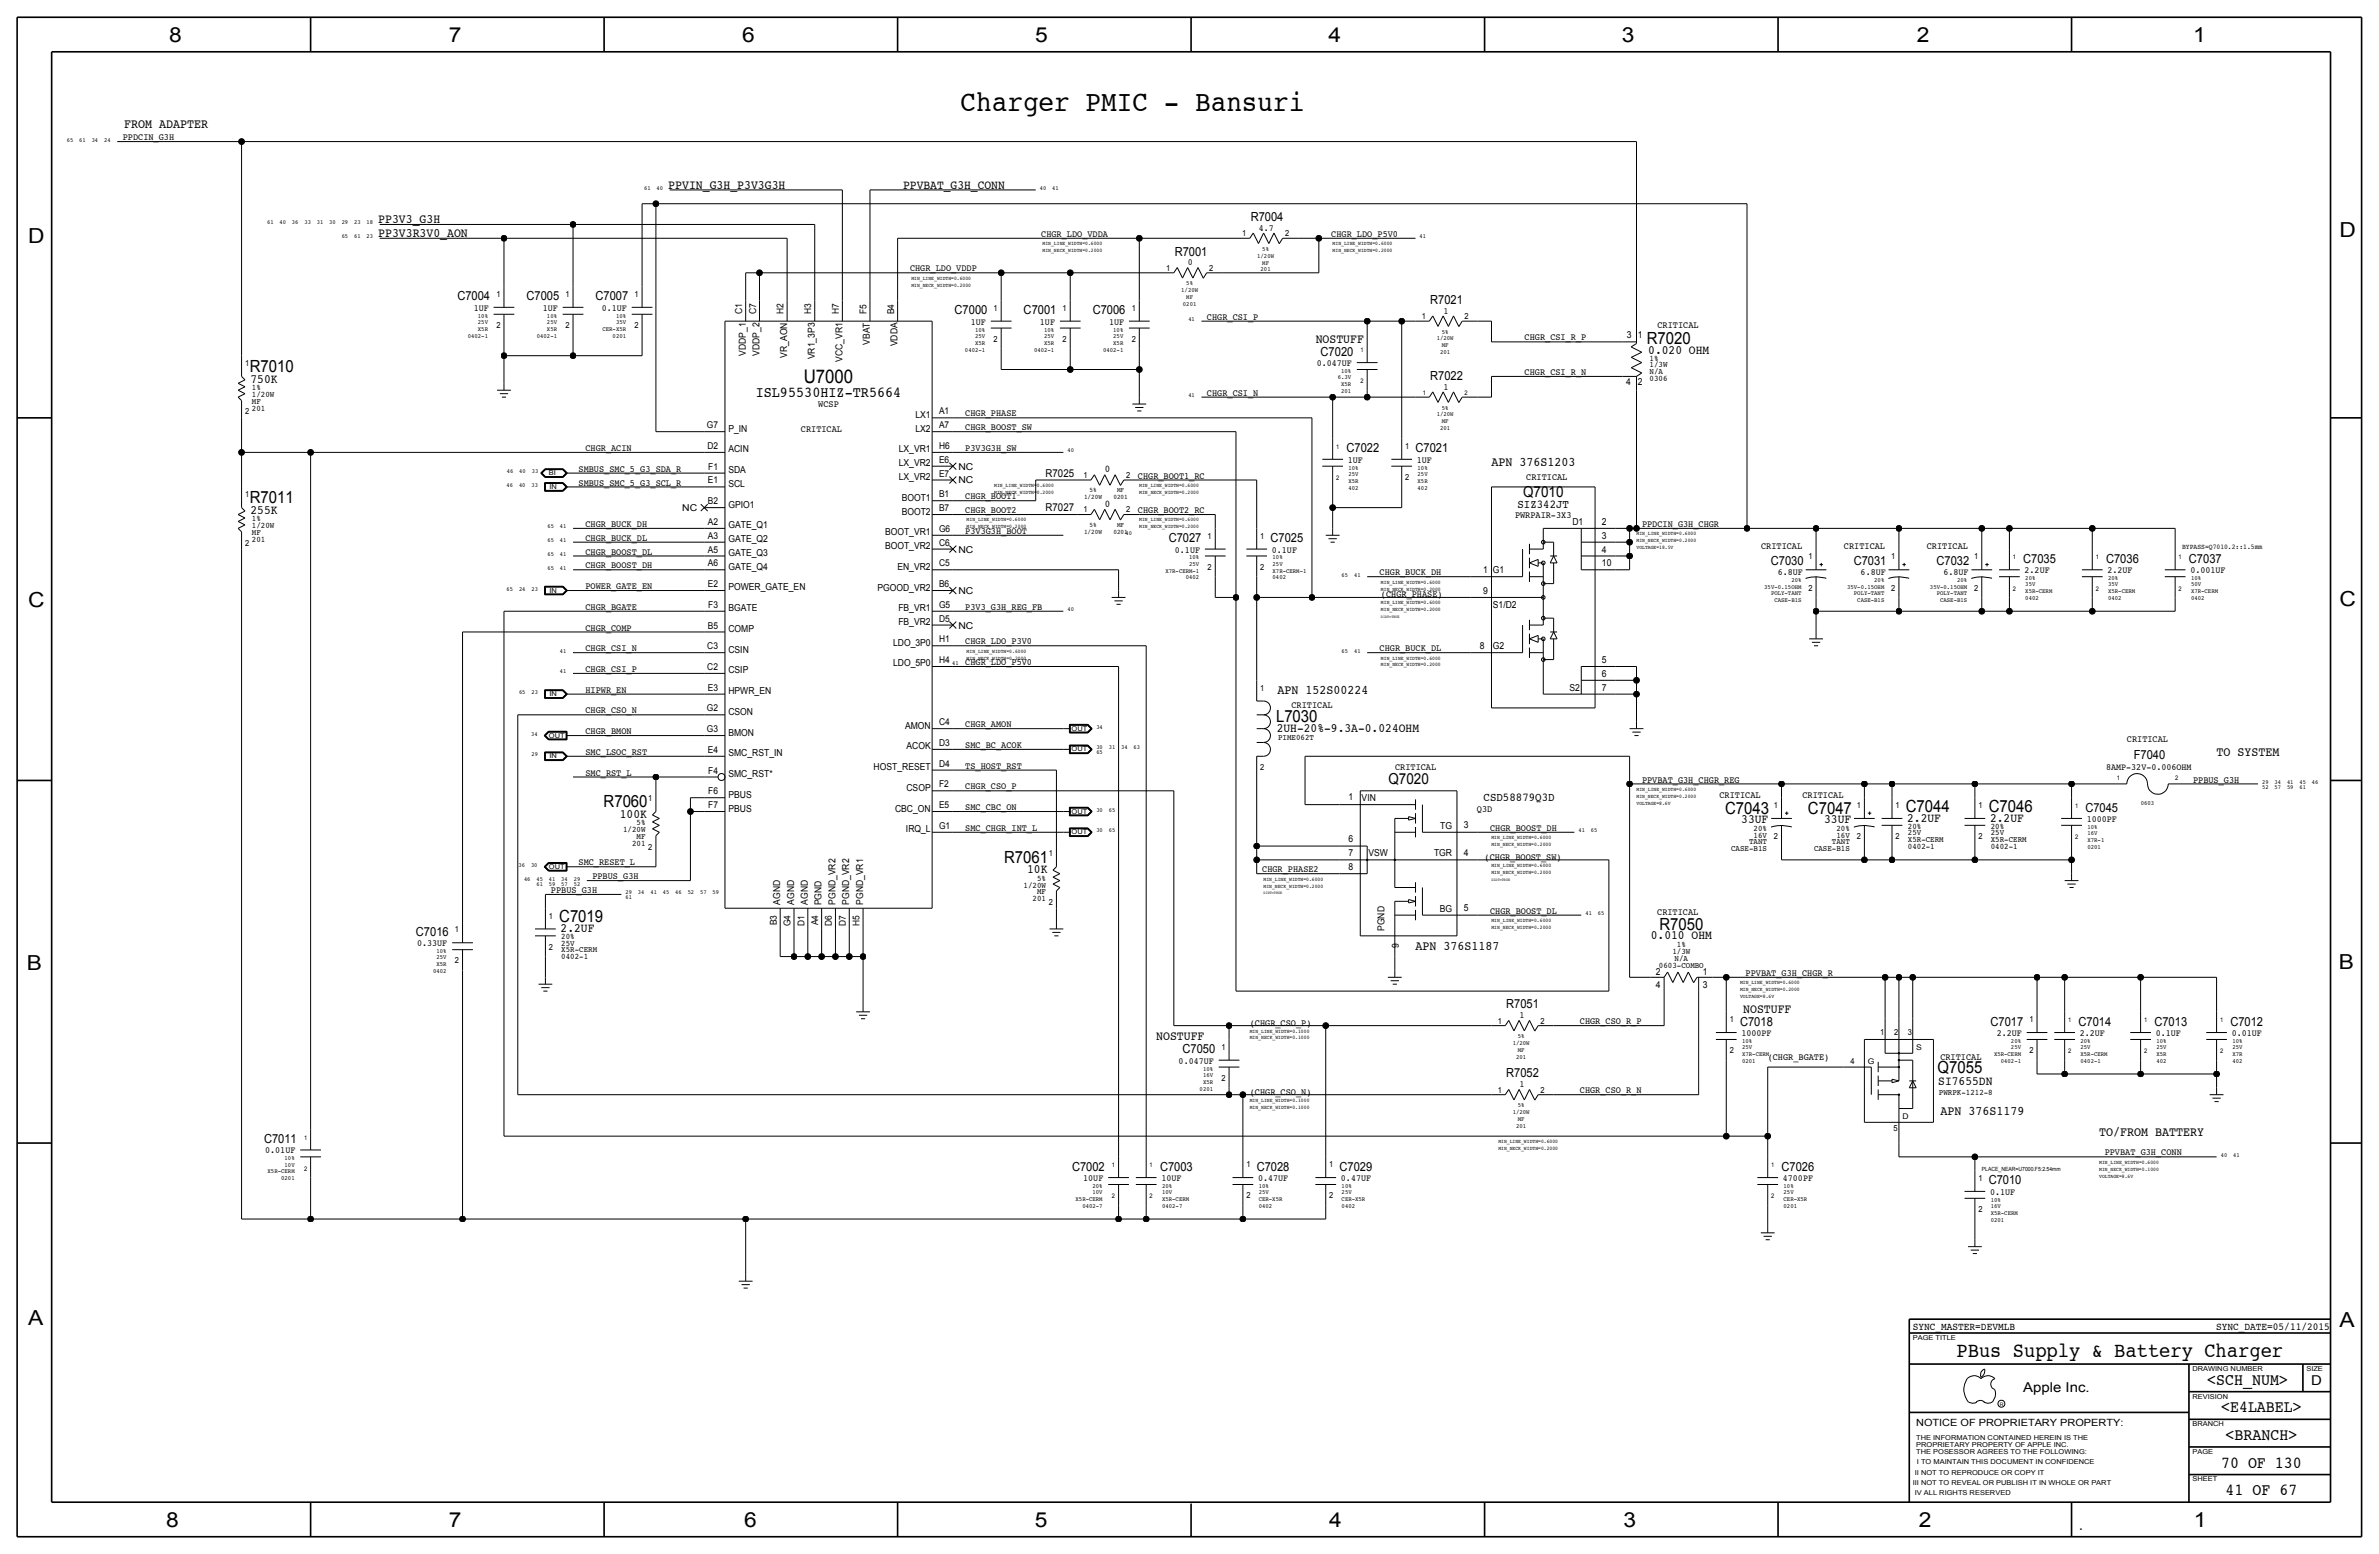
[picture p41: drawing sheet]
<svg xmlns="http://www.w3.org/2000/svg" width="875mm" height="572mm" viewBox="0 0 875 572" stroke-linecap="round" stroke-linejoin="round" font-family="sans-serif">
<defs><g id="words">
<text font-size="10.8" x="353.3" y="40.8">Charger PMIC - Bansuri</text>
<text font-size="7.7" x="719.6" y="499.1">PBus Supply &amp; Battery Charger</text>
<g font-size="7.6">
<text x="62.2" y="15.5">8</text>
<text x="165" y="15.5">7</text>
<text x="273" y="15.5">6</text>
<text x="380.7" y="15.5">5</text>
<text x="488.6" y="15.5">4</text>
<text x="596.6" y="15.5">3</text>
<text x="705.1" y="15.5">2</text>
<text x="806.7" y="15.5">1</text>
<text x="10.4" y="89.4">D</text>
<text x="860.5" y="87.1">D</text>
<text x="10.4" y="223.3">C</text>
<text x="860.5" y="222.8">C</text>
<text x="9.8" y="356.6">B</text>
<text x="860.2" y="356.4">B</text>
<text x="10.4" y="487.4">A</text>
<text x="860.5" y="488.2">A</text>
<text x="61.2" y="561.6">8</text>
<text x="165" y="561.6">7</text>
<text x="273.8" y="561.6">6</text>
<text x="380.7" y="561.6">5</text>
<text x="488.9" y="561.6">4</text>
<text x="597.1" y="561.6">3</text>
<text x="705.8" y="561.6">2</text>
<text x="806.9" y="561.6">1</text>
</g>
<text font-size="6.9" x="295.7" y="141">U7000</text>
<g font-size="6.2">
<text x="605.7" y="126.5">R7020</text>
<text x="91.9" y="136.9">R7010</text>
<text x="91.9" y="185.2">R7011</text>
<text x="469.3" y="265.4">L7030</text>
<text x="222" y="296.9">R7060</text>
<text x="634.5" y="299.2">C7043</text>
<text x="665" y="299.2">C7047</text>
<text x="701" y="298.5">C7044</text>
<text x="731.5" y="298.5">C7046</text>
<text x="369.3" y="317.2">R7061</text>
<text x="205.7" y="339.1">C7019</text>
<text x="610.3" y="341.9">R7050</text>
<text x="712.7" y="394.7">Q7055</text>
<text x="811.9" y="509.3">&lt;SCH_NUM&gt;</text>
<text x="817" y="519.4">&lt;E4LABEL&gt;</text>
<text x="818.6" y="529.6">&lt;BRANCH&gt;</text>
<text x="817" y="539.8">70 OF 130</text>
<text x="818.6" y="549.9">41 OF 67</text>
</g>
<g font-size="5.6">
<text x="278" y="146.1">ISL95530HIZ-TR5664</text>
<text x="560.2" y="182.9">Q7010</text>
<text x="510.7" y="288.3">Q7020</text>
</g>
<g font-size="5">
<text x="850.1" y="509.3">D</text>
<text x="744.2" y="511.8">Apple Inc.</text>
</g>
<g font-size="4.8">
<text x="45.7" y="47">FROM ADAPTER</text>
<text x="548.6" y="171.4">APN 376S1203</text>
<text x="469.8" y="255.3">APN 152S00224</text>
<text x="815.3" y="278.1">TO SYSTEM</text>
<text x="520.6" y="349.2">APN 376S1187</text>
<text x="713.7" y="410.2">APN 376S1179</text>
<text x="772.1" y="417.8">TO/FROM BATTERY</text>
</g>
<g font-size="4.7">
<text x="245.8" y="69.3">PPVIN_G3H_P3V3G3H</text>
<text x="332.2" y="69.3">PPVBAT_G3H_CONN</text>
<text x="139.1" y="82">PP3V3_G3H</text>
<text x="139.1" y="87.1">PP3V3R3V0_AON</text>
<text x="484" y="126">NOSTUFF</text>
<text x="606.2" y="130">0.020 OHM</text>
<text x="92.2" y="140.7">750K</text>
<text x="92.2" y="189">255K</text>
<text x="469.6" y="269.2">2UH-20%-9.3A-0.024OHM</text>
<text x="228" y="300.7">100K</text>
<text x="640.5" y="302.8">33UF</text>
<text x="670.9" y="302.8">33UF</text>
<text x="701.5" y="302.3">2.2UF</text>
<text x="732" y="302.3">2.2UF</text>
<text x="377.8" y="321.1">10K</text>
<text x="206.2" y="342.9">2.2UF</text>
<text x="607.2" y="345.4">0.010 OHM</text>
<text x="641.2" y="372.4">NOSTUFF</text>
<text x="425.3" y="382.5">NOSTUFF</text>
<text x="712.9" y="399.2">SI7655DN</text>
</g>
<g font-size="4.6">
<text x="460" y="81.3">R7004</text>
<text x="432.1" y="94">R7001</text>
<text x="168.2" y="110.5">C7004</text>
<text x="193.6" y="110.5">C7005</text>
<text x="219" y="110.5">C7007</text>
<text x="526.1" y="111.8">R7021</text>
<text x="351.1" y="115.6">C7000</text>
<text x="376.5" y="115.6">C7001</text>
<text x="401.9" y="115.6">C7006</text>
<text x="485.7" y="130.8">C7020</text>
<text x="526.1" y="139.7">R7022</text>
<text x="495.2" y="166.4">C7022</text>
<text x="520.6" y="166.4">C7021</text>
<text x="429.9" y="199.4">C7027</text>
<text x="467.3" y="199.4">C7025</text>
<text x="651.3" y="207.8">C7030</text>
<text x="681.8" y="207.8">C7031</text>
<text x="712.3" y="207.8">C7032</text>
<text x="744.2" y="207">C7035</text>
<text x="774.6" y="207">C7036</text>
<text x="805.1" y="207">C7037</text>
<text x="784.9" y="279.1">F7040</text>
<text x="767" y="298.5">C7045</text>
<text x="153" y="344.2">C7016</text>
<text x="554" y="370.8">R7051</text>
<text x="640" y="377.2">C7018</text>
<text x="732.1" y="377.2">C7017</text>
<text x="764.5" y="377.2">C7014</text>
<text x="792.4" y="377.2">C7013</text>
<text x="820.4" y="377.2">C7012</text>
<text x="434.9" y="387.4">C7050</text>
<text x="554" y="396.2">R7052</text>
<text x="97.1" y="420.4">C7011</text>
<text x="394.3" y="430.5">C7002</text>
<text x="426.7" y="430.5">C7003</text>
<text x="462.2" y="430.5">C7028</text>
<text x="492.7" y="430.5">C7029</text>
<text x="655.3" y="430.5">C7026</text>
<text x="731.5" y="435.6">C7010</text>
</g>
<g font-size="4.4">
<text x="558.1" y="186.7">SIZ342JT</text>
<text x="545.7" y="294.6">CSD58879Q3D</text>
</g>
<g font-size="4">
<text x="384.6" y="175.3">R7025</text>
<text x="384.6" y="188">R7027</text>
</g>
<g font-size="3.9">
<text x="703.5" y="488.9">SYNC_MASTER=DEVMLB</text>
<text x="815.1" y="488.9">SYNC_DATE=05/11/2015</text>
</g>
<g font-size="3.8">
<text x="406.4" y="173.7">0</text>
<text x="406.4" y="186.4">0</text>
</g>
<text font-size="3.7" x="704.8" y="524.5">NOTICE OF PROPRIETARY PROPERTY:</text>
<g font-size="3.5">
<text x="45.2" y="51.6">PPDCIN_G3H</text>
<text x="383" y="87.1">CHGR_LDO_VDDA</text>
<text x="463" y="84.8">4.7</text>
<text x="489.7" y="87.1">CHGR_LDO_P5V0</text>
<text x="334.7" y="99.8">CHGR_LDO_VDDP</text>
<text x="436.9" y="97.5">0</text>
<text x="174.2" y="114.3">1UF</text>
<text x="199.6" y="114.3">1UF</text>
<text x="221.3" y="114.3">0.1UF</text>
<text x="273" y="115.6" transform="rotate(-90 273 115.6)">C1</text>
<text x="278.1" y="115.6" transform="rotate(-90 278.1 115.6)">C7</text>
<text x="288.2" y="115.6" transform="rotate(-90 288.2 115.6)">H2</text>
<text x="298.4" y="115.6" transform="rotate(-90 298.4 115.6)">H3</text>
<text x="308.6" y="115.6" transform="rotate(-90 308.6 115.6)">H7</text>
<text x="318.7" y="115.6" transform="rotate(-90 318.7 115.6)">F5</text>
<text x="328.9" y="115.6" transform="rotate(-90 328.9 115.6)">B4</text>
<text x="357.1" y="119.4">1UF</text>
<text x="382.5" y="119.4">1UF</text>
<text x="407.9" y="119.4">1UF</text>
<text x="443.9" y="117.6">CHGR_CSI_P</text>
<text x="530.9" y="115.3">1</text>
<text x="560.8" y="125.2">CHGR_CSI_R_P</text>
<text x="598.4" y="124.2">3</text>
<text x="602.4" y="124.2">1</text>
<text x="609.7" y="120.7">CRITICAL</text>
<text x="274.3" y="130.9" transform="rotate(-90 274.3 130.9)">VDDP_1</text>
<text x="279.4" y="130.9" transform="rotate(-90 279.4 130.9)">VDDP_2</text>
<text x="289.5" y="131.6" transform="rotate(-90 289.5 131.6)">VR_AON</text>
<text x="320" y="126.9" transform="rotate(-90 320 126.9)">VBAT</text>
<text x="330.1" y="127.4" transform="rotate(-90 330.1 127.4)">VDDA</text>
<text x="299.7" y="132.1" transform="rotate(-90 299.7 132.1)">VR1_3P3</text>
<text x="309.8" y="133.2" transform="rotate(-90 309.8 133.2)">VCC_VR1</text>
<text x="484.3" y="134.6">0.047UF</text>
<text x="560.8" y="137.9">CHGR_CSI_R_N</text>
<text x="530.9" y="143.3">1</text>
<text x="598.1" y="141.7">4</text>
<text x="602.4" y="141.7">2</text>
<text x="301" y="149.9">WCSP</text>
<text x="443.9" y="145.5">CHGR_CSI_N</text>
<text x="336.7" y="153.7">LX1</text>
<text x="345.4" y="152.4">A1</text>
<text x="355" y="153.2">CHGR_PHASE</text>
<text x="260" y="157.5">G7</text>
<text x="267.9" y="158.7">P_IN</text>
<text x="294.6" y="158.8">CRITICAL</text>
<text x="336.7" y="158.7">LX2</text>
<text x="345.4" y="157.5">A7</text>
<text x="355" y="158.2">CHGR_BOOST_SW</text>
<text x="215.3" y="165.9">CHGR_ACIN</text>
<text x="260.2" y="165.1">D2</text>
<text x="267.9" y="166.4">ACIN</text>
<text x="330.6" y="166.4">LX_VR1</text>
<text x="345.4" y="165.1">H6</text>
<text x="355" y="165.9">P3V3G3H_SW</text>
<text x="212.8" y="173.5">SMBUS_SMC_5_G3_SDA_R</text>
<text x="260.5" y="172.7">F1</text>
<text x="267.9" y="174">SDA</text>
<text x="330.6" y="171.4">LX_VR2</text>
<text x="345.4" y="170.2">E6</text>
<text x="352.5" y="172.7">NC</text>
<text x="495.8" y="170.2">1UF</text>
<text x="521.2" y="170.2">1UF</text>
<text x="212.8" y="178.6">SMBUS_SMC_5_G3_SCL_R</text>
<text x="260.3" y="177.8">E1</text>
<text x="267.9" y="179.1">SCL</text>
<text x="330.6" y="176.5">LX_VR2</text>
<text x="345.4" y="175.3">E7</text>
<text x="352.5" y="177.8">NC</text>
<text x="418.5" y="176">CHGR_BOOT1_RC</text>
<text x="561.4" y="176.5">CRITICAL</text>
<text x="260.3" y="185.4">B2</text>
<text x="331.7" y="184.1">BOOT1</text>
<text x="345.4" y="182.9">B1</text>
<text x="355" y="183.6">CHGR_BOOT1</text>
<text x="251" y="188">NC</text>
<text x="267.9" y="186.7">GPIO1</text>
<text x="331.7" y="189.2">BOOT2</text>
<text x="345.4" y="188">B7</text>
<text x="355" y="188.7">CHGR_BOOT2</text>
<text x="418.5" y="188.7">CHGR_BOOT2_RC</text>
<text x="557.2" y="190.5">PWRPAIR-3X3</text>
<text x="215.3" y="193.8">CHGR_BUCK_DH</text>
<text x="260.3" y="193">A2</text>
<text x="267.9" y="194.3">GATE_Q1</text>
<text x="325.5" y="196.8">BOOT_VR1</text>
<text x="345.4" y="195.6">G6</text>
<text x="355" y="196.3">P3V3G3H_BOOT</text>
<text x="578.3" y="193">D1</text>
<text x="589.2" y="193">2</text>
<text x="604" y="193.8">PPDCIN_G3H_CHGR</text>
<text x="215.3" y="198.9">CHGR_BUCK_DL</text>
<text x="215.3" y="204">CHGR_BOOST_DL</text>
<text x="260.3" y="203.2">A5</text>
<text x="260.3" y="198.1">A3</text>
<text x="267.9" y="199.4">GATE_Q2</text>
<text x="325.5" y="201.9">BOOT_VR2</text>
<text x="345.4" y="200.7">C6</text>
<text x="352.5" y="203.2">NC</text>
<text x="432.1" y="203.2">0.1UF</text>
<text x="467.8" y="203.2">0.1UF</text>
<text x="589.2" y="203.2">4</text>
<text x="589.2" y="198.1">3</text>
<text x="647.8" y="201.9">CRITICAL</text>
<text x="678.2" y="201.9">CRITICAL</text>
<text x="708.7" y="201.9">CRITICAL</text>
<text x="215.3" y="209">CHGR_BOOST_DH</text>
<text x="260.3" y="208.3">A6</text>
<text x="267.9" y="209.5">GATE_Q4</text>
<text x="267.9" y="204.5">GATE_Q3</text>
<text x="330.1" y="209.5">EN_VR2</text>
<text x="345.4" y="208.3">C5</text>
<text x="589.2" y="208.3">10</text>
<text x="260.3" y="215.9">E2</text>
<text x="345.4" y="215.9">B6</text>
<text x="507.4" y="211.6">CHGR_BUCK_DH</text>
<text x="545.6" y="210.8">1</text>
<text x="549.1" y="210.8">G1</text>
<text x="653.9" y="211.3">6.8UF</text>
<text x="684.4" y="211.3">6.8UF</text>
<text x="714.8" y="211.3">6.8UF</text>
<text x="744.7" y="210.8">2.2UF</text>
<text x="775.2" y="210.8">2.2UF</text>
<text x="805.6" y="210.8">0.001UF</text>
<text x="215.3" y="216.7">POWER_GATE_EN</text>
<text x="267.9" y="217.2">POWER_GATE_EN</text>
<text x="322.7" y="217.2">PGOOD_VR2</text>
<text x="352.5" y="218.4">NC</text>
<text x="507.9" y="219.7">(CHGR_PHASE)</text>
<text x="545.6" y="218.4">9</text>
<text x="215.3" y="224.3">CHGR_BGATE</text>
<text x="260.5" y="223.5">F3</text>
<text x="267.9" y="224.8">BGATE</text>
<text x="330.4" y="224.8">FB_VR1</text>
<text x="345.4" y="223.5">G5</text>
<text x="355" y="224.3">P3V3_G3H_REG_FB</text>
<text x="549.1" y="223.5">S1/D2</text>
<text x="215.3" y="231.9">CHGR_COMP</text>
<text x="260.3" y="231.1">B5</text>
<text x="267.9" y="232.4">COMP</text>
<text x="330.4" y="229.9">FB_VR2</text>
<text x="345.4" y="228.6">D5</text>
<text x="352.5" y="231.1">NC</text>
<text x="215.3" y="239.5">CHGR_CSI_N</text>
<text x="260.2" y="238.8">C3</text>
<text x="328.5" y="237.5">LDO_3P0</text>
<text x="345.4" y="236.2">H1</text>
<text x="355" y="237">CHGR_LDO_P3V0</text>
<text x="507.4" y="239.5">CHGR_BUCK_DL</text>
<text x="544.3" y="238.8">8</text>
<text x="549.1" y="238.8">G2</text>
<text x="267.9" y="240">CSIN</text>
<text x="328.5" y="245.1">LDO_5P0</text>
<text x="345.4" y="243.8">H4</text>
<text x="355" y="244.6">CHGR_LDO_P5V0</text>
<text x="589.2" y="243.8">5</text>
<text x="215.3" y="247.1">CHGR_CSI_P</text>
<text x="260.2" y="246.4">C2</text>
<text x="267.9" y="247.6">CSIP</text>
<text x="589.2" y="248.9">6</text>
<text x="215.3" y="254.8">HIPWR_EN</text>
<text x="260.3" y="254">E3</text>
<text x="267.9" y="255.3">HPWR_EN</text>
<text x="577.2" y="254">S2</text>
<text x="589.2" y="254">7</text>
<text x="215.3" y="262.4">CHGR_CSO_N</text>
<text x="260" y="261.6">G2</text>
<text x="267.9" y="262.9">CSON</text>
<text x="475" y="260.4">CRITICAL</text>
<text x="260" y="269.2">G3</text>
<text x="332.9" y="268">AMON</text>
<text x="345.4" y="266.7">C4</text>
<text x="355" y="267.5">CHGR_AMON</text>
<text x="215.3" y="270">CHGR_BMON</text>
<text x="267.9" y="270.5">BMON</text>
<text x="333.4" y="275.6">ACOK</text>
<text x="345.4" y="274.3">D3</text>
<text x="355" y="275.1">SMC_BC_ACOK</text>
<text x="782.3" y="273.1">CRITICAL</text>
<text x="215.3" y="277.6">SMC_LSOC_RST</text>
<text x="260.3" y="276.9">E4</text>
<text x="267.9" y="278.1">SMC_RST_IN</text>
<text x="345.4" y="281.9">D4</text>
<text x="215.3" y="285.2">SMC_RST_L</text>
<text x="260.5" y="284.5">F4</text>
<text x="267.9" y="285.7">SMC_RST*</text>
<text x="321.3" y="283.2">HOST_RESET</text>
<text x="355" y="282.7">TS_HOST_RST</text>
<text x="513.1" y="283.2">CRITICAL</text>
<text x="604" y="287.8">PPVBAT_G3H_CHGR_REG</text>
<text x="774.7" y="283.3">8AMP-32V-0.006OHM</text>
<text x="806.7" y="287.8">PPBUS_G3H</text>
<text x="260.5" y="292.1">F6</text>
<text x="267.9" y="293.4">PBUS</text>
<text x="333.4" y="290.8">CSOP</text>
<text x="345.4" y="289.6">F2</text>
<text x="355" y="290.3">CHGR_CSO_P</text>
<text x="632.5" y="293.4">CRITICAL</text>
<text x="662.9" y="293.4">CRITICAL</text>
<text x="260.5" y="297.2">F7</text>
<text x="267.9" y="298.4">PBUS</text>
<text x="329.2" y="298.4">CBC_ON</text>
<text x="345.4" y="297.2">E5</text>
<text x="355" y="297.9">SMC_CBC_ON</text>
<text x="496" y="294.4">1</text>
<text x="500.8" y="294.6">VIN</text>
<text x="543.2" y="298.5">Q3D</text>
<text x="345.4" y="304.8">G1</text>
<text x="355" y="305.6">SMC_CHGR_INT_L</text>
<text x="529.7" y="304.8">TG</text>
<text x="538.4" y="304.5">3</text>
<text x="548.1" y="305.6">CHGR_BOOST_DH</text>
<text x="767.5" y="302.3">1000PF</text>
<text x="333.2" y="306.1">IRQ_L</text>
<text x="496" y="309.6">6</text>
<text x="496" y="314.7">7</text>
<text x="503.4" y="315">VSW</text>
<text x="527.5" y="315">TGR</text>
<text x="538.4" y="314.7">4</text>
<text x="546" y="316.2">(CHGR_BOOST_SW)</text>
<text x="212.8" y="318.3">SMC_RESET_L</text>
<text x="217.9" y="323.3">PPBUS_G3H</text>
<text x="464.3" y="320.8">CHGR_PHASE2</text>
<text x="496" y="319.8">8</text>
<text x="202.6" y="328.4">PPBUS_G3H</text>
<text x="287" y="332.7" transform="rotate(-90 287 332.7)">AGND</text>
<text x="292.1" y="332.7" transform="rotate(-90 292.1 332.7)">AGND</text>
<text x="297.1" y="332.7" transform="rotate(-90 297.1 332.7)">AGND</text>
<text x="302.2" y="333" transform="rotate(-90 302.2 333)">PGND</text>
<text x="307.3" y="332.7" transform="rotate(-90 307.3 332.7)">PGND_VR2</text>
<text x="312.4" y="332.7" transform="rotate(-90 312.4 332.7)">PGND_VR2</text>
<text x="317.5" y="332.7" transform="rotate(-90 317.5 332.7)">PGND_VR1</text>
<text x="529.6" y="335.3">BG</text>
<text x="538.4" y="335">5</text>
<text x="285.7" y="340.3" transform="rotate(-90 285.7 340.3)">B3</text>
<text x="290.8" y="340.7" transform="rotate(-90 290.8 340.7)">G4</text>
<text x="295.9" y="340.5" transform="rotate(-90 295.9 340.5)">D1</text>
<text x="300.9" y="340.3" transform="rotate(-90 300.9 340.3)">A4</text>
<text x="306" y="340.5" transform="rotate(-90 306 340.5)">D6</text>
<text x="311.1" y="340.5" transform="rotate(-90 311.1 340.5)">D7</text>
<text x="316.2" y="340.5" transform="rotate(-90 316.2 340.5)">H5</text>
<text x="548.1" y="336">CHGR_BOOST_DL</text>
<text x="609.5" y="336.6">CRITICAL</text>
<text x="153.4" y="348">0.33UF</text>
<text x="509.2" y="342.4" transform="rotate(-90 509.2 342.4)">PGND</text>
<text x="514.6" y="348.5" transform="rotate(-90 514.6 348.5)">9</text>
<text x="609.1" y="358.6">2</text>
<text x="626.3" y="358.6">1</text>
<text x="642.1" y="358.9">PPVBAT_G3H_CHGR_R</text>
<text x="609.1" y="363.5">4</text>
<text x="626.3" y="363.5">3</text>
<text x="459.7" y="377.2">(CHGR_CSO_P)</text>
<text x="558.8" y="374.4">1</text>
<text x="581.1" y="376.7">CHGR_CSO_R_P</text>
<text x="640.5" y="381">1000PF</text>
<text x="734.4" y="381">2.2UF</text>
<text x="765" y="381">2.2UF</text>
<text x="792.9" y="381">0.1UF</text>
<text x="820.9" y="381">0.01UF</text>
<text x="650.2" y="389.9">(CHGR_BGATE)</text>
<text x="713.7" y="389.9">CRITICAL</text>
<text x="433.5" y="391.2">0.047UF</text>
<text x="558.8" y="399.8">1</text>
<text x="459.7" y="402.6">(CHGR_CSO_N)</text>
<text x="581.1" y="402.1">CHGR_CSO_R_N</text>
<text x="97.6" y="424.2">0.01UF</text>
<text x="774.1" y="424.9">PPVBAT_G3H_CONN</text>
<text x="398.4" y="434.3">10UF</text>
<text x="427.2" y="434.3">10UF</text>
<text x="462.7" y="434.3">0.47UF</text>
<text x="493.2" y="434.3">0.47UF</text>
<text x="655.8" y="434.3">4700PF</text>
<text x="732" y="439.4">0.1UF</text>
<text x="764.5" y="562.6">.</text>
</g>
<g font-size="3.1">
<text x="456.9" y="86.9">1</text>
<text x="472.6" y="86.9">2</text>
<text x="428.9" y="99.6">1</text>
<text x="444.7" y="99.6">2</text>
<text x="182.6" y="109.2">1</text>
<text x="208" y="109.2">1</text>
<text x="233.4" y="109.2">1</text>
<text x="365.5" y="114.3">1</text>
<text x="390.9" y="114.3">1</text>
<text x="416.3" y="114.3">1</text>
<text x="522.9" y="117.3">1</text>
<text x="538.7" y="117.3">2</text>
<text x="182.6" y="120.7">2</text>
<text x="208" y="120.7">2</text>
<text x="233.4" y="120.7">2</text>
<text x="365.5" y="125.7">2</text>
<text x="390.9" y="125.7">2</text>
<text x="416.3" y="125.7">2</text>
<text x="90.1" y="134.6">1</text>
<text x="606.8" y="137.7">N/A</text>
<text x="606.8" y="135.1">1/3W</text>
<text x="606.8" y="132.6">1%</text>
<text x="92.7" y="143.5">1%</text>
<text x="606.8" y="140.2">0306</text>
<text x="92.7" y="148.6">MF</text>
<text x="92.7" y="146.1">1/20W</text>
<text x="90.1" y="152.4">2</text>
<text x="92.7" y="151.1">201</text>
<text x="516.8" y="165.1">1</text>
<text x="398.5" y="175.8">1</text>
<text x="414.2" y="175.8">2</text>
<text x="516.8" y="176.5">2</text>
<text x="90.1" y="182.9">1</text>
<text x="92.7" y="191.8">1%</text>
<text x="398.5" y="188.5">1</text>
<text x="414.2" y="188.5">2</text>
<text x="92.7" y="196.9">MF</text>
<text x="92.7" y="194.3">1/20W</text>
<text x="90.1" y="200.7">2</text>
<text x="92.7" y="199.4">201</text>
<text x="444.2" y="198.1">1</text>
<text x="463.5" y="198.1">1</text>
<text x="444.2" y="209.6">2</text>
<text x="463.5" y="209.6">2</text>
<text x="665.2" y="205.7">1</text>
<text x="695.7" y="205.7">1</text>
<text x="726.1" y="205.7">1</text>
<text x="665.2" y="217.2">2</text>
<text x="695.7" y="217.2">2</text>
<text x="726.1" y="217.2">2</text>
<text x="463.5" y="254">1</text>
<text x="470.1" y="272.3">PIME062T</text>
<text x="463.5" y="283.2">2</text>
<text x="238.5" y="294.6">1</text>
<text x="652.5" y="297.2">1</text>
<text x="683" y="297.2">1</text>
<text x="697.2" y="297.2">1</text>
<text x="727.7" y="297.2">1</text>
<text x="234.1" y="303.5">5%</text>
<text x="645" y="305.6">20%</text>
<text x="675.5" y="305.6">20%</text>
<text x="701.8" y="304.8">20%</text>
<text x="732.2" y="304.8">20%</text>
<text x="229.2" y="306.1">1/20W</text>
<text x="232.5" y="311.2">201</text>
<text x="234.1" y="308.6">MF</text>
<text x="643.3" y="310.4">TANT</text>
<text x="645" y="308.1">16V</text>
<text x="652.5" y="308.6">2</text>
<text x="673.8" y="310.4">TANT</text>
<text x="675.5" y="308.1">16V</text>
<text x="683" y="308.6">2</text>
<text x="697.2" y="308.6">2</text>
<text x="701.8" y="309.6">X5R-CERM</text>
<text x="701.8" y="307.1">25V</text>
<text x="727.7" y="308.6">2</text>
<text x="732.2" y="309.6">X5R-CERM</text>
<text x="732.2" y="307.1">25V</text>
<text x="238.5" y="312.4">2</text>
<text x="385.8" y="315">1</text>
<text x="636.7" y="312.9">CASE-B1S</text>
<text x="667.2" y="312.9">CASE-B1S</text>
<text x="701.8" y="312.2">0402-1</text>
<text x="732.2" y="312.2">0402-1</text>
<text x="381.5" y="323.8">5%</text>
<text x="376.5" y="326.4">1/20W</text>
<text x="381.5" y="328.9">MF</text>
<text x="379.8" y="331.5">201</text>
<text x="385.8" y="332.7">2</text>
<text x="201.9" y="337.8">1</text>
<text x="167.3" y="342.9">1</text>
<text x="206.5" y="345.4">20%</text>
<text x="206.5" y="347.7">25V</text>
<text x="201.9" y="349.2">2</text>
<text x="206.5" y="352.8">0402-1</text>
<text x="206.5" y="350.3">X5R-CERM</text>
<text x="615.1" y="350.8">1/3W</text>
<text x="616" y="353.3">N/A</text>
<text x="616.8" y="348.2">1%</text>
<text x="167.3" y="354.3">2</text>
<text x="610.2" y="355.9">0603-COMBO</text>
<text x="550.9" y="376.4">1</text>
<text x="566.6" y="376.4">2</text>
<text x="636.2" y="375.9">1</text>
<text x="746.5" y="375.9">1</text>
<text x="691.6" y="380.7">1</text>
<text x="696.7" y="380.7">2</text>
<text x="701.7" y="380.7">3</text>
<text x="449.3" y="386.1">1</text>
<text x="636.2" y="387.4">2</text>
<text x="746.5" y="387.4">2</text>
<text x="680.7" y="391.2">4</text>
<text x="449.3" y="397.5">2</text>
<text x="550.9" y="401.8">1</text>
<text x="566.6" y="401.8">2</text>
<text x="713.2" y="402.8">PWRPK-1212-8</text>
<text x="696.4" y="416.1">5</text>
<text x="458.4" y="429.3">1</text>
<text x="488.9" y="429.3">1</text>
<text x="727.7" y="434.3">1</text>
<text x="458.4" y="440.7">2</text>
<text x="488.9" y="440.7">2</text>
<text x="727.7" y="445.8">2</text>
</g>
<g font-size="2.9">
<text x="704.8" y="386.1">S</text>
<text x="687" y="391.2">G</text>
<text x="699.7" y="411.5">D</text>
</g>
<text font-size="2.6" x="802.6" y="201.9">BYPASS=Q7010.2::1.5mm</text>
<g font-size="2.5">
<text x="201.9" y="174.8">BI</text>
<text x="202.1" y="179.8">IN</text>
<text x="398.7" y="183.6">1/20W</text>
<text x="400.7" y="181.1">5%</text>
<text x="409.5" y="183.6">0201</text>
<text x="410.9" y="181.1">MF</text>
<text x="398.7" y="196.3">1/20W</text>
<text x="400.7" y="193.8">5%</text>
<text x="409.5" y="196.3">020140</text>
<text x="410.9" y="193.8">MF</text>
<text x="202.1" y="217.9">IN</text>
<text x="202.1" y="256">IN</text>
<text x="394.2" y="268.7">OUT</text>
<text x="201.9" y="271.3">OUT</text>
<text x="202.1" y="278.9">IN</text>
<text x="394.2" y="276.4">OUT</text>
<text x="394.2" y="299.2">OUT</text>
<text x="394.2" y="306.8">OUT</text>
<text x="201.9" y="319.5">OUT</text>
<text x="703.5" y="492.8">PAGE TITLE</text>
<text x="806.4" y="504.2">DRAWING NUMBER</text>
<text x="848.3" y="504.2">SIZE</text>
<text x="806.4" y="514.4">REVISION</text>
<text x="806.4" y="524.5">BRANCH</text>
<text x="704.8" y="532.1">PROPRIETARY PROPERTY OF APPLE INC.</text>
<text x="704.8" y="529.6">THE INFORMATION CONTAINED HEREIN IS THE</text>
<text x="704.8" y="534.7">THE POSESSOR AGREES TO THE FOLLOWING:</text>
<text x="705.1" y="538.5">I TO MAINTAIN THIS DOCUMENT IN CONFIDENCE</text>
<text x="806.4" y="534.7">PAGE</text>
<text x="704.3" y="542.3">II NOT TO REPRODUCE OR COPY IT</text>
<text x="806.4" y="544.8">SHEET</text>
<text x="703.5" y="546.1">III NOT TO REVEAL OR PUBLISH IT IN WHOLE OR PART</text>
<text x="704.3" y="549.9">IV ALL RIGHTS RESERVED</text>
</g>
<g font-size="2.3">
<text x="24.6" y="52.1">65</text>
<text x="29.2" y="52.1">61</text>
<text x="33.7" y="52.1">34</text>
<text x="38.3" y="52.1">24</text>
<text x="236.9" y="69.8">61</text>
<text x="241.5" y="69.8">40</text>
<text x="382.5" y="69.9">40</text>
<text x="387.1" y="69.9">41</text>
<text x="98.2" y="82.6">61</text>
<text x="102.8" y="82.6">40</text>
<text x="107.4" y="82.6">36</text>
<text x="112" y="82.6">33</text>
<text x="116.5" y="82.6">31</text>
<text x="121.1" y="82.6">30</text>
<text x="125.7" y="82.6">29</text>
<text x="130.3" y="82.6">23</text>
<text x="134.8" y="82.6">18</text>
<text x="125.7" y="87.6">65</text>
<text x="130.3" y="87.6">61</text>
<text x="134.8" y="87.6">23</text>
<text x="522.2" y="87.6">41</text>
<text x="462.4" y="94.7">1/20W</text>
<text x="464.3" y="92.2">5%</text>
<text x="463.7" y="99.8">201</text>
<text x="464.3" y="97.3">MF</text>
<text x="434.5" y="107.4">1/20W</text>
<text x="436.3" y="104.9">5%</text>
<text x="435.1" y="112.5">0201</text>
<text x="436.3" y="110">MF</text>
<text x="175.8" y="116.8">10%</text>
<text x="175.8" y="119.1">25V</text>
<text x="201.2" y="116.8">10%</text>
<text x="201.2" y="119.1">25V</text>
<text x="226.6" y="119.1">35V</text>
<text x="226.6" y="116.8">10%</text>
<text x="437.1" y="118.1">41</text>
<text x="172" y="124.2">0402-1</text>
<text x="175.8" y="121.7">X5R</text>
<text x="197.4" y="124.2">0402-1</text>
<text x="201.2" y="121.7">X5R</text>
<text x="221.6" y="121.7">CER-X5R</text>
<text x="225.3" y="124.2">0201</text>
<text x="358.7" y="121.9">10%</text>
<text x="358.7" y="124.2">25V</text>
<text x="384.1" y="121.9">10%</text>
<text x="384.1" y="124.2">25V</text>
<text x="409.5" y="121.9">10%</text>
<text x="409.5" y="124.2">25V</text>
<text x="528.5" y="125.2">1/20W</text>
<text x="530.3" y="122.7">5%</text>
<text x="354.9" y="129.3">0402-1</text>
<text x="358.7" y="126.7">X5R</text>
<text x="380.3" y="129.3">0402-1</text>
<text x="384.1" y="126.7">X5R</text>
<text x="405.7" y="129.3">0402-1</text>
<text x="409.5" y="126.7">X5R</text>
<text x="500.4" y="129.5">1</text>
<text x="529.7" y="130.3">201</text>
<text x="530.3" y="127.8">MF</text>
<text x="493.3" y="137.2">10%</text>
<text x="492" y="139.4">6.3V</text>
<text x="493.3" y="142">X5R</text>
<text x="500.4" y="141">2</text>
<text x="437.1" y="146.1">41</text>
<text x="493.3" y="144.5">201</text>
<text x="523.3" y="145.3">1</text>
<text x="538.7" y="145.3">2</text>
<text x="528.5" y="153.2">1/20W</text>
<text x="530.3" y="150.6">5%</text>
<text x="530.3" y="155.7">MF</text>
<text x="529.7" y="158.2">201</text>
<text x="392.6" y="166.4">40</text>
<text x="491.4" y="165.1">1</text>
<text x="186.4" y="174">46</text>
<text x="191" y="174">40</text>
<text x="195.6" y="174">33</text>
<text x="496" y="172.7">10%</text>
<text x="521.4" y="172.7">10%</text>
<text x="186.3" y="179.1">46</text>
<text x="190.9" y="179.1">40</text>
<text x="195.5" y="179.1">33</text>
<text x="491.4" y="176.5">2</text>
<text x="496" y="177.5">X5R</text>
<text x="496" y="175">25V</text>
<text x="521.4" y="177.5">X5R</text>
<text x="521.4" y="175">25V</text>
<text x="496" y="180.1">402</text>
<text x="521.4" y="180.1">402</text>
<text x="201.4" y="194.3">65</text>
<text x="206" y="194.3">41</text>
<text x="201.4" y="199.4">65</text>
<text x="206" y="199.4">41</text>
<text x="201.4" y="209.5">65</text>
<text x="201.4" y="204.5">65</text>
<text x="205.9" y="209.5">41</text>
<text x="206" y="204.5">41</text>
<text x="437.4" y="205.7">10%</text>
<text x="437.4" y="208">25V</text>
<text x="468.1" y="205.7">10%</text>
<text x="468.1" y="208">25V</text>
<text x="740.4" y="205.7">1</text>
<text x="770.8" y="205.7">1</text>
<text x="801.3" y="205.7">1</text>
<text x="428.7" y="210.6">X7R-CERM-1</text>
<text x="436.2" y="213.1">0402</text>
<text x="468.1" y="210.6">X7R-CERM-1</text>
<text x="468.1" y="213.1">0402</text>
<text x="493.5" y="212.1">65</text>
<text x="498" y="212.1">41</text>
<text x="658.9" y="214.1">20%</text>
<text x="689.4" y="214.1">20%</text>
<text x="719.9" y="214.1">20%</text>
<text x="744.9" y="215.6">35V</text>
<text x="744.9" y="213.4">20%</text>
<text x="775.4" y="215.6">35V</text>
<text x="775.4" y="213.4">20%</text>
<text x="805.9" y="215.6">50V</text>
<text x="805.9" y="213.4">10%</text>
<text x="186.3" y="217.2">65</text>
<text x="190.9" y="217.2">24</text>
<text x="195.5" y="217.2">23</text>
<text x="648.9" y="216.7">35V-0.15OHM</text>
<text x="651.4" y="218.9">POLY-TANT</text>
<text x="652.7" y="221.5">CASE-B1S</text>
<text x="679.4" y="216.7">35V-0.15OHM</text>
<text x="681.9" y="218.9">POLY-TANT</text>
<text x="683.1" y="221.5">CASE-B1S</text>
<text x="709.9" y="216.7">35V-0.15OHM</text>
<text x="712.4" y="218.9">POLY-TANT</text>
<text x="713.6" y="221.5">CASE-B1S</text>
<text x="740.4" y="217.2">2</text>
<text x="744.9" y="220.7">0402</text>
<text x="744.9" y="218.2">X5R-CERM</text>
<text x="770.8" y="217.2">2</text>
<text x="775.4" y="220.7">0402</text>
<text x="775.4" y="218.2">X5R-CERM</text>
<text x="801.3" y="217.2">2</text>
<text x="805.9" y="218.2">X7R-CERM</text>
<text x="805.9" y="220.7">0402</text>
<text x="392.6" y="224.8">40</text>
<text x="206" y="240">41</text>
<text x="350.2" y="244.6">41</text>
<text x="493.5" y="240">65</text>
<text x="498" y="240">41</text>
<text x="205.9" y="247.6">41</text>
<text x="190.9" y="255.3">65</text>
<text x="195.5" y="255.3">23</text>
<text x="403.3" y="268">34</text>
<text x="195.3" y="270.5">34</text>
<text x="403.3" y="275.6">30</text>
<text x="407.8" y="275.6">31</text>
<text x="412.4" y="275.6">34</text>
<text x="417" y="275.6">63</text>
<text x="195.5" y="278.1">29</text>
<text x="403.3" y="277.4">65</text>
<text x="778.6" y="287">1</text>
<text x="800.1" y="287">2</text>
<text x="832.1" y="288.3">29</text>
<text x="832.1" y="290.1">52</text>
<text x="836.6" y="288.3">34</text>
<text x="836.6" y="290.1">57</text>
<text x="841.2" y="288.3">41</text>
<text x="841.2" y="290.1">59</text>
<text x="845.8" y="288.3">45</text>
<text x="845.8" y="290.1">61</text>
<text x="850.4" y="288.3">46</text>
<text x="403.3" y="298.4">30</text>
<text x="407.8" y="298.4">65</text>
<text x="763.2" y="297.2">1</text>
<text x="787.4" y="295.9">0603</text>
<text x="767.8" y="304.8">10%</text>
<text x="403.3" y="306.1">30</text>
<text x="407.8" y="306.1">65</text>
<text x="580.6" y="306.1">41</text>
<text x="585.2" y="306.1">65</text>
<text x="763.2" y="308.6">2</text>
<text x="767.8" y="307.1">16V</text>
<text x="767.8" y="309.6">X7R-1</text>
<text x="767.8" y="312.2">0201</text>
<text x="190.8" y="318.8">36</text>
<text x="192.7" y="323.9">46</text>
<text x="195.3" y="318.8">30</text>
<text x="197.3" y="323.9">45</text>
<text x="201.9" y="323.9">41</text>
<text x="206.5" y="323.9">34</text>
<text x="211" y="323.9">29</text>
<text x="197.3" y="325.7">61</text>
<text x="201.9" y="325.7">59</text>
<text x="206.5" y="325.7">57</text>
<text x="211" y="325.7">52</text>
<text x="230.1" y="328.9">29</text>
<text x="234.6" y="328.9">34</text>
<text x="239.2" y="328.9">41</text>
<text x="243.8" y="328.9">45</text>
<text x="248.4" y="328.9">46</text>
<text x="252.9" y="328.9">52</text>
<text x="257.5" y="328.9">57</text>
<text x="262.1" y="328.9">59</text>
<text x="230.1" y="330.8">61</text>
<text x="583.1" y="336.5">41</text>
<text x="587.7" y="336.6">65</text>
<text x="160.5" y="350.5">10%</text>
<text x="160.5" y="352.8">25V</text>
<text x="159.3" y="357.9">0402</text>
<text x="160.5" y="355.3">X5R</text>
<text x="760.7" y="375.9">1</text>
<text x="788.6" y="375.9">1</text>
<text x="816.6" y="375.9">1</text>
<text x="558.3" y="381.8">5%</text>
<text x="640.8" y="383.5">10%</text>
<text x="739.7" y="383.5">20%</text>
<text x="765.3" y="383.5">20%</text>
<text x="793.2" y="383.5">10%</text>
<text x="821.1" y="383.5">10%</text>
<text x="556.4" y="384.3">1/20W</text>
<text x="557.6" y="389.4">201</text>
<text x="558.3" y="386.8">MF</text>
<text x="640.8" y="388.4">X7R-CERM</text>
<text x="640.8" y="385.8">25V</text>
<text x="733.4" y="388.4">X5R-CERM</text>
<text x="739.7" y="385.8">25V</text>
<text x="760.7" y="387.3">2</text>
<text x="765.3" y="388.4">X5R-CERM</text>
<text x="765.3" y="385.8">25V</text>
<text x="788.6" y="387.4">2</text>
<text x="793.2" y="388.4">X5R</text>
<text x="793.2" y="385.8">25V</text>
<text x="816.6" y="387.4">2</text>
<text x="821.1" y="388.4">X7R</text>
<text x="821.1" y="385.8">25V</text>
<text x="442.5" y="396">16V</text>
<text x="442.5" y="393.7">10%</text>
<text x="640.8" y="390.9">0201</text>
<text x="735.9" y="390.9">0402-1</text>
<text x="765.3" y="390.9">0402-1</text>
<text x="793.2" y="390.9">402</text>
<text x="821.1" y="390.9">402</text>
<text x="441.2" y="401.1">0201</text>
<text x="442.5" y="398.5">X5R</text>
<text x="558.3" y="407.2">5%</text>
<text x="556.4" y="409.7">1/20W</text>
<text x="558.3" y="412.2">MF</text>
<text x="111.8" y="419.1">1</text>
<text x="557.6" y="414.8">201</text>
<text x="816.8" y="425.5">40</text>
<text x="821.4" y="425.5">41</text>
<text x="98.4" y="431.5">X5R-CERM</text>
<text x="104.7" y="429">10V</text>
<text x="104.7" y="426.7">10%</text>
<text x="111.8" y="430.5">2</text>
<text x="409" y="429.3">1</text>
<text x="422.9" y="429.3">1</text>
<text x="651.5" y="429.3">1</text>
<text x="103.4" y="434.1">0201</text>
<text x="401.8" y="436.9">20%</text>
<text x="427.4" y="436.9">20%</text>
<text x="463" y="436.9">10%</text>
<text x="493.5" y="436.9">10%</text>
<text x="656" y="436.9">10%</text>
<text x="395.6" y="441.7">X5R-CERM</text>
<text x="401.8" y="439.2">10V</text>
<text x="409" y="440.7">2</text>
<text x="422.9" y="440.7">2</text>
<text x="427.4" y="439.2">10V</text>
<text x="427.4" y="441.7">X5R-CERM</text>
<text x="463" y="441.7">CER-X5R</text>
<text x="463" y="439.2">25V</text>
<text x="493.5" y="441.7">CER-X5R</text>
<text x="493.5" y="439.2">25V</text>
<text x="651.5" y="440.7">2</text>
<text x="656" y="441.7">CER-X5R</text>
<text x="656" y="439.2">25V</text>
<text x="732.2" y="442">10%</text>
<text x="398.1" y="444.2">0402-7</text>
<text x="427.4" y="444.2">0402-7</text>
<text x="463" y="444.2">0402</text>
<text x="493.5" y="444.2">0402</text>
<text x="656" y="444.2">0201</text>
<text x="732.2" y="444.2">16V</text>
<text x="732.2" y="446.8">X5R-CERM</text>
<text x="732.2" y="449.3">0201</text>
</g>
<text font-size="2.1" x="728.9" y="430.5">PLACE_NEAR=U7000.F5:2.54mm</text>
<g font-size="2">
<text x="383.5" y="90.2">MIN_LINE_WIDTH=0.6000</text>
<text x="383.5" y="92.7">MIN_NECK_WIDTH=0.2000</text>
<text x="490.2" y="90.2">MIN_LINE_WIDTH=0.6000</text>
<text x="490.2" y="92.7">MIN_NECK_WIDTH=0.2000</text>
<text x="335.2" y="102.9">MIN_LINE_WIDTH=0.6000</text>
<text x="335.2" y="105.4">MIN_NECK_WIDTH=0.2000</text>
<text x="365.7" y="179.1">MIN_LINE_WIDTH=0.6000</text>
<text x="419" y="179.1">MIN_LINE_WIDTH=0.6000</text>
<text x="365.7" y="181.6">MIN_NECK_WIDTH=0.2000</text>
<text x="419" y="181.6">MIN_NECK_WIDTH=0.2000</text>
<text x="355.5" y="191.8">MIN_LINE_WIDTH=0.6000</text>
<text x="419" y="191.8">MIN_LINE_WIDTH=0.6000</text>
<text x="355.5" y="194.3">MIN_NECK_WIDTH=0.2000</text>
<text x="419" y="194.3">MIN_NECK_WIDTH=0.2000</text>
<text x="601.9" y="196.9">MIN_LINE_WIDTH=0.6000</text>
<text x="601.9" y="199.4">MIN_NECK_WIDTH=0.2000</text>
<text x="601.9" y="201.9">VOLTAGE=18.5V</text>
<text x="507.9" y="214.6">MIN_LINE_WIDTH=0.6000</text>
<text x="507.9" y="217.2">MIN_NECK_WIDTH=0.2000</text>
<text x="508" y="222.3">MIN_LINE_WIDTH=0.6000</text>
<text x="508" y="224.8">MIN_NECK_WIDTH=0.2000</text>
<text x="355.5" y="240">MIN_LINE_WIDTH=0.6000</text>
<text x="355.5" y="242.6">MIN_NECK_WIDTH=0.2000</text>
<text x="507.9" y="242.6">MIN_LINE_WIDTH=0.6000</text>
<text x="507.9" y="245.1">MIN_NECK_WIDTH=0.2000</text>
<text x="601.9" y="290.8">MIN_LINE_WIDTH=0.6000</text>
<text x="601.9" y="293.4">MIN_NECK_WIDTH=0.2000</text>
<text x="601.9" y="295.9">VOLTAGE=8.6V</text>
<text x="548.6" y="308.6">MIN_LINE_WIDTH=0.6000</text>
<text x="548.6" y="311.2">MIN_NECK_WIDTH=0.2000</text>
<text x="464.8" y="323.9">MIN_LINE_WIDTH=0.6000</text>
<text x="548.6" y="318.8">MIN_LINE_WIDTH=0.6000</text>
<text x="548.6" y="321.3">MIN_NECK_WIDTH=0.2000</text>
<text x="464.8" y="326.4">MIN_NECK_WIDTH=0.2000</text>
<text x="548.6" y="341.6">MIN_NECK_WIDTH=0.2000</text>
<text x="548.6" y="339.1">MIN_LINE_WIDTH=0.6000</text>
<text x="640" y="364.5">MIN_NECK_WIDTH=0.2000</text>
<text x="640" y="362">MIN_LINE_WIDTH=0.6000</text>
<text x="640" y="367">VOLTAGE=8.6V</text>
<text x="459.7" y="379.7">MIN_LINE_WIDTH=0.1000</text>
<text x="459.7" y="382.3">MIN_NECK_WIDTH=0.1000</text>
<text x="459.7" y="405.1">MIN_LINE_WIDTH=0.1000</text>
<text x="459.7" y="407.7">MIN_NECK_WIDTH=0.1000</text>
<text x="551.1" y="420.4">MIN_LINE_WIDTH=0.6000</text>
<text x="551.1" y="422.9">MIN_NECK_WIDTH=0.2000</text>
<text x="772.1" y="430.5">MIN_NECK_WIDTH=0.1000</text>
<text x="772.1" y="428">MIN_LINE_WIDTH=0.6000</text>
<text x="772.1" y="433.1">VOLTAGE=8.6V</text>
</g>
<text font-size="1.8" x="735.5" y="516.9">R</text>
<g font-size="1.4">
<text x="507.9" y="227.3">DIDT=TRUE</text>
<text x="548.6" y="323.9">DIDT=TRUE</text>
<text x="464.8" y="328.9">DIDT=TRUE</text>
</g>
</g></defs>
<g fill="none" stroke="#000" stroke-width=".37">
<path d="M43.1 52.1h45.7zM88.8 52.1h513.1zM88.8 52.1v78.7zM601.9 52.1v68.5zM236.2 74.9h5zM236.2 74.9v30.5zM241.2 74.9h401.4zM241.2 74.9v83.9zM246.3 69.9h63.5zM309.8 69.9v40.6zM320 69.9h60.9zM320 69.8v40.7z"/>
<path d="M642.6 74.9v119.4zM139.6 87.6h45.8zM139.6 82.6h71.2zM185.4 87.6v17.8zM185.4 87.6h104.1zM210.8 82.6h88.9zM210.8 82.6v22.8zM289.5 87.6v22.9zM299.7 82.6v27.9zM330.1 87.6v22.9zM330.1 87.6h88.9zM419 87.6h35.6z"/>
<path d="M419 87.6v22.9zM433 98.4l-1.3 1.9zM433 98.4l1.9 3.9zM436.8 98.4l-1.9 3.9zM436.8 98.4l2 3.9zM440.6 98.4l-1.8 3.9zM440.6 98.4l2 3.9zM454.6 87.6h5.1zM461 85.7l1.9 3.9zM461 85.7l-1.3 1.9zM464.8 85.7l-1.9 3.9zM464.8 85.7l1.9 3.9z"/>
<path d="M468.6 85.7l-1.9 3.9zM468.6 85.7l1.9 3.9zM471.8 87.6h5.7zM471.8 87.6l-1.3 2.1zM477.5 87.6h7.6zM485.1 87.6h35.5zM485.1 87.6v12.7zM181.6 113h7.6zM181.6 115.6h7.6zM185.4 105.4v7.6zM185.4 115.6v7.6zM207 113h7.6z"/>
<path d="M207 115.6h7.6zM210.8 105.4v7.6zM210.8 115.6v7.6zM232.4 113h7.6zM232.4 115.6h7.6zM236.2 105.4v7.6zM236.2 115.6v7.6zM266.6 118.1h76.2zM266.6 118.1v215.9zM274.3 100.3v10.2zM274.3 110.5v7.6zM274.3 100.3h5z"/>
<path d="M279.3 100.3h88.9zM279.3 100.3v10.2zM279.3 110.5v7.6zM289.5 110.5v7.6zM299.7 110.5v7.6zM309.8 110.5v7.6zM320 110.5v7.6zM330.1 110.5v7.6zM342.8 118.1v215.9zM364.4 118.1h7.7zM368.2 100.3h25.4zM368.2 100.3v10.2z"/>
<path d="M368.2 110.5v7.6zM389.8 118.1h7.7zM393.6 100.3h33.1zM393.6 100.3v10.2zM393.6 110.5v7.6zM415.2 118.1h7.7zM419 110.5v7.6zM426.7 100.3h5zM441.9 118.1h61zM443.8 100.3l-1.2 2.1zM443.8 100.3h5.7zM449.5 100.3h35.6z"/>
<path d="M502.9 118.1h12.7zM502.9 118.1v7.6zM515.6 118.1h5zM515.6 118.1v43.2zM520.6 118.1h5.1zM527 116.2l1.9 3.8zM527 116.2l-1.3 1.9zM530.8 116.2l-1.9 3.8zM530.8 116.2l1.9 3.8zM534.6 116.2l-1.9 3.8zM534.6 116.2l1.9 3.8zM537.8 118.1h5.7z"/>
<path d="M537.8 118.1l-1.3 2zM543.5 118.1h5.1zM548.6 118.1v7.6zM88.8 138.4l1.3 1.3zM88.8 130.8v7.6zM185.4 130.8h25.4zM185.4 123.2v7.6zM185.4 130.8v10.2zM210.8 130.8h25.4zM210.8 123.2v7.6zM236.2 123.2v7.6zM364.4 120.7h7.7z"/>
<path d="M368.2 128.3v7.6zM368.2 135.9h25.4zM368.2 120.6v7.7zM389.8 120.7h7.7zM393.6 135.9h25.4zM393.6 128.3v7.6zM393.6 120.6v7.7zM415.2 120.7h7.7zM419 128.3v7.6zM419 135.9v10.2zM419 120.6v7.7zM499.1 133.4h7.6z"/>
<path d="M499.1 135.9h7.6zM502.9 125.7v7.7zM502.9 135.9v7.6zM548.6 138.4v7.7zM548.6 138.4h48.2zM548.6 125.7h48.2zM596.8 138.4h5.1zM596.8 125.7h5.1zM599.9 127.6l2-1.3zM600 135.2l3.9 2zM600 127.6l3.9 1.9zM600 131.4l3.9 2z"/>
<path d="M600 131.4l3.9-1.9zM600 135.2l3.9-1.8zM601.9 138.4v5.1zM601.9 138.4l2-1.2zM601.9 120.7v5.6zM87.6 141l2.5-1.3zM87.6 146.1l2.5-1.3zM87.6 143.5l2.5-1.3zM87.6 146.1l1.2 1.2zM87.6 143.5l2.5 1.3zM87.6 141l2.5 1.2zM88.8 153.7v12.7z"/>
<path d="M88.8 147.3v6.4zM182.8 143.5h5.1zM183.8 144.8h3.1zM184.6 146.1h1.5zM185.4 141v2.5zM241.2 158.8h17.8zM259 158.8h7.6zM342.8 153.7h7.7zM342.8 158.8h7.7zM350.5 158.8h104.1zM350.5 153.7h132zM416.5 148.6h5.1z"/>
<path d="M417.5 149.9h3.1zM418.3 151.1h1.5zM419 146.1v2.5zM441.9 146.1h48.3zM454.6 158.8v60.9zM482.5 153.7v66zM490.2 146.1h12.7zM490.2 146.1v15.2zM502.9 146.1h17.7zM502.9 143.5v2.6zM520.6 146.1h5.1zM527 144.1l1.9 3.9z"/>
<path d="M527 144.1l-1.3 2zM530.8 144.1l-1.9 3.9zM530.8 144.1l1.9 3.9zM534.6 144.1l-1.9 3.9zM534.6 144.1l1.9 3.9zM537.8 146.1h5.7zM537.8 146.1l-1.3 2zM543.5 146.1h5.1zM601.9 143.5v50.8zM88.8 166.4h25.4zM88.8 166.4v12.7zM88.8 179.1v7.6z"/>
<path d="M114.2 166.4h144.8zM114.2 166.4v248.9zM198.9 174l1.6 1.6zM198.9 174l1.6-1.6zM199 174l1.5 1.5zM199 174l1.5-1.5zM199.2 174l1.4-1.4zM199.2 174l1.4 1.4zM199.3 174l1.3 1.3zM199.3 174l1.3-1.3zM200.3 177.5v3.1zM200.3 177.5h6.8z"/>
<path d="M200.4 177.6h6.7zM200.4 177.6v2.9zM200.5 175.6h6.6zM200.5 172.4h6.6zM200.5 172.5h6.6zM200.5 175.5h6.6zM200.5 177.7v2.7zM200.5 177.7h6.5zM200.6 172.6h6.4zM200.6 175.4h6.4zM200.6 175.3h6.4zM200.6 172.7h6.4z"/>
<path d="M200.6 177.8h6.4zM200.6 177.8v2.5zM207 172.7l1.2 1.3zM207 177.8l1.2 1.3zM207 175.3l1.2-1.3zM207 175.4l1.4-1.4zM207 172.6l1.4 1.4zM207 177.7l1.4 1.4zM207.1 175.5l1.4-1.5zM207.1 172.5l1.4 1.5zM207.1 177.6l1.4 1.5zM207.1 172.4l1.6 1.6z"/>
<path d="M207.1 177.5l1.6 1.6zM207.1 175.6l1.6-1.6zM208.2 174h2.6zM208.2 179.1h2.6zM210.8 174h48.2zM210.8 179.1h48.2zM259 166.4h7.6zM259 179.1h7.6zM259 174h7.6zM342.8 176.5h7.7zM342.8 171.5h7.7zM342.8 166.4h7.7z"/>
<path d="M349.2 175.3l2.5 2.5zM349.2 170.2l2.5 2.5zM350.5 166.4h40.6zM351.7 175.3l-2.5 2.5zM351.7 170.2l-2.5 2.5zM380.9 176.5h15.3zM380.9 176.5v7.7zM396.2 176.5h5.1zM402.5 174.6l2 3.9zM402.5 174.6l-1.2 1.9zM406.3 174.6l-1.8 3.9zM406.3 174.6l2 3.9z"/>
<path d="M410.2 174.6l-1.9 3.9zM410.2 174.6l1.9 3.9zM413.4 176.5h5.6zM413.4 176.5l-1.3 2.1zM419 176.5h43.2zM462.2 176.5v17.8zM486.4 171.5h7.6zM486.4 168.9h7.6zM490.2 179.1v7.6zM490.2 161.3v7.6zM490.2 171.4v7.7zM511.8 171.5h7.6z"/>
<path d="M511.8 168.9h7.6zM515.6 179.1v7.6zM515.6 161.3v7.6zM515.6 171.4v7.7zM548.6 179.1v81.3zM548.6 179.1h38.1zM586.7 179.1v81.2zM87.6 189.2l2.5-1.2zM87.6 194.3l2.5-1.3zM87.6 191.8l2.5-1.3zM87.6 194.3l1.2 1.3zM87.6 191.8l2.5 1.2z"/>
<path d="M87.6 189.2l2.5 1.3zM88.8 186.7l1.3 1.3zM88.8 195.6v6.3zM200.3 180.6h6.8zM200.4 180.5h6.7zM200.5 180.4h6.5zM200.6 180.3h6.4zM207 180.3l1.2-1.2zM207 180.4l1.4-1.3zM207.1 180.5l1.4-1.4zM207.1 180.6l1.6-1.5zM210.8 194.3h48.2z"/>
<path d="M210.8 199.4h48.2zM257.8 185.4l2.5 2.6zM259 194.3h7.6zM259 186.7h7.6zM259 199.4h7.6zM260.3 185.4l-2.5 2.6zM342.8 196.9h7.7zM342.8 184.2h7.7zM342.8 189.2h7.7zM350.5 196.9h40.6zM350.5 189.2h45.7zM350.5 184.2h30.4z"/>
<path d="M396.2 189.2h5.1zM402.5 187.3l2 3.9zM402.5 187.3l-1.2 1.9zM406.3 187.3l-1.8 3.9zM406.3 187.3l2 3.9zM410.2 187.3l-1.9 3.9zM410.2 187.3l1.9 3.9zM413.4 189.2h5.6zM413.4 189.2l-1.3 2.1zM419 189.2h28zM447 189.2v5.1zM447 194.3v7.6z"/>
<path d="M462.2 194.3v7.6zM487.6 196.9h5.1zM488.6 198.1h3.1zM489.4 199.4h1.5zM490.2 186.7h25.4zM490.2 186.7v7.6zM490.2 194.3v2.6zM562.6 200v3.8zM567.6 199.4h3.8zM567.6 194.3h26.7zM567.6 194.3v7.6zM571.4 199.4v5.1z"/>
<path d="M581.6 199.4h12.7zM581.6 194.3v15.3zM594.3 194.3h5.1zM594.3 199.4h5.1zM599.4 194.3h2.5zM599.4 194.3v5.1zM599.4 199.4v5.1zM601.9 194.3h40.7zM642.6 194.3h25.4zM668 194.3h30.4zM668 194.3v7.6zM698.4 194.3h30.5z"/>
<path d="M698.4 194.3v7.6zM728.9 194.3h10.2zM728.9 194.3v7.6zM739.1 194.3h30.5zM739.1 194.3v7.6zM769.6 194.3h30.4zM769.6 194.3v7.6zM800 194.3v7.6zM88.8 201.9v246.4zM200.3 215.6v3.1zM200.3 218.7h6.8zM200.3 215.6h6.8z"/>
<path d="M200.4 215.7h6.7zM200.4 215.7v2.9zM200.4 218.6h6.7zM200.5 215.8v2.7zM200.5 218.5h6.5zM200.5 215.8h6.5zM200.6 215.9h6.4zM200.6 215.9v2.5zM200.6 218.4h6.4zM207 215.9l1.2 1.3zM207 218.4l1.2-1.2zM207 218.5l1.4-1.3z"/>
<path d="M207 215.8l1.4 1.4zM207.1 218.6l1.4-1.4zM207.1 215.7l1.4 1.5zM207.1 215.6l1.6 1.6zM207.1 218.7l1.6-1.5zM208.2 217.2h2.6zM210.8 217.2h48.2zM210.8 204.5h48.2zM210.8 209.6h48.2zM259 209.6h7.6zM259 204.5h7.6zM259 217.2h7.6z"/>
<path d="M342.8 201.9h7.7zM342.8 209.6h7.7zM342.8 217.2h7.7zM349.2 215.9l2.5 2.5zM349.2 200.7l2.5 2.5zM350.5 209.6h60.9zM351.7 215.9l-2.5 2.5zM351.7 200.7l-2.5 2.5zM408.9 219.7h5.1zM411.4 209.6v7.6zM411.4 217.2v2.5zM443.2 201.9h7.6z"/>
<path d="M443.2 204.5h7.6zM447 219.7h7.6zM447 212.1v7.6zM447 204.5v7.6zM454.6 219.7v144.8zM458.4 204.5h7.6zM458.4 201.9h7.6zM462.2 219.7h20.3zM462.2 212.1v7.6zM462.2 219.7v30.5zM462.2 204.5v7.6zM482.5 219.7h58.5z"/>
<path d="M502.9 212.1h38.1zM541 219.7h26.6zM541 212.1h19zM560 201.9v10.2zM562.6 205.1v3.8zM562.6 210.2v3.8zM562.6 207l3.2-1.3zM562.6 207l3.2 1.3zM562.6 212.1h5zM562.6 201.9h5zM565.8 205.7v2.6zM565.8 207h1.8z"/>
<path d="M567.6 214.6h3.8zM567.6 207v22.9zM570.2 204.5h2.5zM570.2 207h2.5zM571.4 204.5l-1.2 2.5zM571.4 207v7.6zM571.4 204.5l1.3 2.5zM581.6 209.6h12.7zM581.6 204.5h12.7zM594.3 204.5h5.1zM594.3 209.6h5.1zM599.4 204.5v5z"/>
<path d="M664.2 209.6h7.6zM668 219.7v5.1zM668 212.1v7.6zM668 201.9v7.7zM669.2 207.6h1.3zM669.9 207v1.3zM671.7 212.7a13.1 13.1 0 0 0-7.6 .1M694.6 209.6h7.7zM698.4 219.7v5.1zM698.4 212.1v7.6zM698.4 201.9v7.7zM699.7 207.6h1.3z"/>
<path d="M700.4 207v1.3zM702.2 212.7a13.1 13.1 0 0 0-7.6 .1M725.1 209.6h7.6zM728.9 219.7v5.1zM728.9 212.1v7.6zM728.9 201.9v7.7zM730.2 207.6h1.3zM730.9 207v1.3zM732.7 212.7a13.1 13.1 0 0 0-7.6 .1M735.3 212.1h7.6zM735.3 209.6h7.6zM739.1 219.7v5.1z"/>
<path d="M739.1 201.9v7.7zM739.1 212.1v7.6zM765.8 209.6h7.6zM765.8 212.1h7.6zM769.6 219.7v5.1zM769.6 201.9v7.7zM769.6 212.1v7.6zM796.2 209.6h7.7zM796.2 212.1h7.7zM800 219.7v5.1zM800 201.9v7.7zM800 212.1v7.6z"/>
<path d="M170.1 232.4h88.9zM170.1 232.4v106.7zM185.4 224.8h73.6zM185.4 224.8v193zM259 224.8h7.6zM259 232.4h7.6zM342.8 237.5h7.7zM342.8 224.8h7.7zM342.8 229.9h7.7zM349.2 228.6l2.5 2.5zM350.5 224.8h40.6zM350.5 237.5h71.1z"/>
<path d="M351.7 228.6l-2.5 2.5zM409.9 221h3.1zM410.7 222.3h1.5zM421.6 237.5v188zM560 229.9v10.1zM562.6 227.9v3.8zM562.6 233v3.9zM562.6 238.2v3.8zM562.6 235l3.2-1.3zM562.6 235l3.2 1.2zM562.6 229.9h5zM565.8 233.7v2.5z"/>
<path d="M565.8 235h1.8zM567.6 227.3h3.8zM567.6 235v20.3zM570.2 232.4h2.5zM570.2 235h2.5zM571.4 235v7.6zM571.4 227.3v5.1zM571.4 232.4l-1.2 2.5zM571.4 232.4l1.3 2.6zM665.4 235h5.1zM666.4 236.2h3.1zM667.2 237.5h1.5z"/>
<path d="M668 224.8h30.4zM668 224.8v7.6zM668 232.4v2.5zM698.4 224.8h30.5zM728.9 224.8h10.2zM739.1 224.8h30.5zM769.6 224.8h30.4zM200.3 253.7v3.1zM200.3 256.8h6.8zM200.3 253.7h6.8zM200.4 253.8h6.7zM200.4 253.8v2.9z"/>
<path d="M200.4 256.7h6.7zM200.5 253.9v2.7zM200.5 256.6h6.5zM200.5 253.9h6.5zM200.6 254h6.4zM200.6 254v2.5zM200.6 256.5h6.4zM207 254l1.2 1.3zM207 256.5l1.2-1.2zM207 256.6l1.4-1.3zM207 253.9l1.4 1.4zM207.1 256.7l1.4-1.4z"/>
<path d="M207.1 253.8l1.4 1.5zM207.1 253.7l1.6 1.6zM207.1 256.8l1.6-1.5zM208.2 255.3h2.6zM210.8 255.3h48.2zM210.8 240h48.2zM210.8 247.7h48.2zM259 240h7.6zM259 247.7h7.6zM259 255.3h7.6zM342.8 245.1h7.7zM350.5 245.1h60.9z"/>
<path d="M411.4 245.1v180.4zM462.2 250.2v7.6zM462.2 257.8h2.6zM464.8 257.8a2.54 2.54 0 0 1 2.5 2.5 2.54 2.54 0 0 1-2.5 2.6 2.54 2.54 0 0 1 2.5 2.5 2.54 2.54 0 0 1-2.5 2.6 2.54 2.54 0 0 1 2.5 2.5 2.54 2.54 0 0 1-2.5 2.6 2.54 2.54 0 0 1 2.5 2.5 2.54 2.54 0 0 1-2.5 2.5M502.9 240h38.1zM541 240h19zM562.6 240h5zM567.6 242.6h3.8zM567.6 255.3h26.7zM581.6 245.1h12.7zM581.6 250.2h12.7zM581.6 245.1v10.2z"/>
<path d="M594.3 245.1h7.6zM594.3 250.2h7.6zM594.3 255.3h7.6zM601.9 245.1v5.1zM601.9 250.2v5.1zM601.9 255.3v10.1zM190.4 262.9h68.6zM190.4 262.9v139.7zM200.2 270.5l1.5 1.6zM200.2 270.5l1.5-1.6zM200.3 276.6v3.1zM200.3 279.7h6.8z"/>
<path d="M200.3 276.6h6.8zM200.3 270.5l1.5 1.5zM200.4 276.7h6.7zM200.4 276.7v2.9zM200.4 279.6h6.7zM200.5 270.5l1.3 1.4zM200.5 276.8v2.7zM200.5 279.5h6.5zM200.5 276.8h6.5zM200.6 270.5l1.3 1.3zM200.6 270.5l1.3-1.3zM200.6 276.9h6.4z"/>
<path d="M200.6 276.9v2.5zM200.6 279.4h6.4zM201.7 268.9h6.8zM201.7 272.1h6.8zM201.8 272h6.6zM201.8 269l-1.5 1.5zM201.8 269h6.6zM201.8 269.1l-1.3 1.4zM201.8 269.1h6.5zM201.8 271.9h6.5zM201.9 269.2h6.3zM201.9 271.8h6.3z"/>
<path d="M207 276.9l1.2 1.2zM207 279.4l1.2-1.3zM207 279.5l1.4-1.4zM207 276.8l1.4 1.3zM207.1 276.7l1.4 1.4zM207.1 276.6l1.6 1.5zM207.1 279.7l1.6-1.6zM208.2 269.2v2.6zM208.2 270.5h2.6zM208.2 278.1h2.6zM208.3 269.1v2.8zM208.4 269v3z"/>
<path d="M208.5 278.1l-1.4 1.5zM208.5 268.9v3.2zM210.8 278.1h48.2zM210.8 270.5h48.2zM259 262.9h7.6zM259 270.5h7.6zM259 278.1h7.6zM342.8 275.6h7.7zM342.8 268h7.7zM350.5 268h40.6zM350.5 275.6h40.6zM391.1 275.6h2.5z"/>
<path d="M391.1 268h2.5zM393.3 277.2h6.9zM393.3 274v3.2zM393.3 269.5h6.9zM393.3 266.4v3.1zM393.3 274h6.9zM393.3 266.4h6.9zM393.4 274.1v3zM393.4 277.1h6.7zM393.4 266.5v2.9zM393.4 269.4h6.7zM393.4 274.1h6.7z"/>
<path d="M393.4 266.5h6.7zM393.5 274.2v2.8zM393.5 277h6.5zM393.5 266.6v2.7zM393.5 269.3h6.5zM393.5 274.2h6.5zM393.5 266.6h6.5zM393.6 274.3h6.4zM393.6 274.3v2.6zM393.6 276.9h6.4zM393.6 266.7h6.4zM393.6 266.7v2.5z"/>
<path d="M393.6 269.2h6.4zM400 276.9l1.3-1.3zM400 269.2l1.3-1.2zM400 274.3l1.3 1.3zM400 266.7l1.3 1.3zM400 274.2l1.4 1.4zM400 266.6l1.4 1.4zM400 277l1.4-1.4zM400 269.3l1.4-1.3zM400.1 274.1l1.5 1.5zM400.1 266.5l1.5 1.5zM400.1 277.1l1.5-1.5z"/>
<path d="M400.1 269.4l1.5-1.4zM400.2 274l1.5 1.6zM400.2 266.4l1.5 1.6zM400.2 277.2l1.5-1.6zM400.2 269.5l1.5-1.5zM462.2 278.1v7.7zM462.2 278.1h2.6zM462.2 273.1h2.6zM462.2 268h2.6zM462.2 262.9h2.6zM480 278.1v17.8zM480 278.1h119.4z"/>
<path d="M548.6 260.4h38.1zM599.4 278.1v10.2zM599.4 268h5.1zM600.4 269.2h3.1zM601.2 270.5h1.5zM601.9 265.4v2.6zM210.8 285.8h30.4zM240 299.7l1.2-1.3zM240 299.7l2.5 1.3zM241.2 285.8h17.8zM241.2 285.8v5zM241.2 290.8v7.7z"/>
<path d="M253.9 293.4h5.1zM253.9 298.5h5.1zM253.9 293.4v5zM253.9 298.5v25.4zM259 285.8h5.1zM259 298.5h7.6zM259 293.4h7.6zM342.8 283.2h7.7zM342.8 290.8h7.7zM342.8 298.5h7.7zM350.5 298.5h40.6zM350.5 283.2h38.1z"/>
<path d="M350.5 290.8h81.2zM388.6 283.2v28zM391.1 298.5h2.5zM393.3 296.9v3.1zM393.3 296.9h6.9zM393.4 297v2.9zM393.4 299.9h6.7zM393.4 297h6.7zM393.5 297.1v2.7zM393.5 299.8h6.5zM393.5 297.1h6.5zM393.6 297.2h6.4z"/>
<path d="M393.6 297.2v2.5zM393.6 299.7h6.4zM400 299.7l1.3-1.3zM400 297.2l1.3 1.3zM400 297.1l1.4 1.4zM400 299.8l1.4-1.3zM400.1 297l1.5 1.5zM400.1 299.9l1.5-1.4zM400.2 296.9l1.5 1.6zM431.7 290.8v86.4zM462.2 285.8v25.4zM480 295.9h12.7z"/>
<path d="M492.7 295.9h27.9zM500.3 290.8v53.4zM500.3 290.8h35.6zM520.6 299.1v3.8zM520.6 294v3.8zM523.2 295.9v10.2zM535.9 290.8v53.4zM599.4 288.3h55.9zM599.4 288.3v71.1zM655.3 288.3h30.4zM655.3 288.3v5.1zM655.3 293.4v7.6z"/>
<path d="M656.5 299.1h1.3zM657.2 298.5v1.2zM685.7 288.3v5.1zM685.7 293.4v7.6zM685.7 288.3h10.2zM687 299.1h1.3zM687.7 298.5v1.2zM695.9 288.3h30.5zM695.9 288.3v5.1zM695.9 293.4v7.6zM726.4 288.3h35.5zM726.4 288.3v5.1z"/>
<path d="M726.4 293.4v7.6zM761.9 288.3h12.7zM761.9 288.3v5.1zM761.9 293.4v7.6zM774.6 288.3h7.7zM782.3 288.3a3.8 3.8 0 0 1 4.1-3.8 3.8 3.8 0 0 1 3.5 4.3 3.8 3.8 0 0 0 4.1 3.3 3.8 3.8 0 0 0 3.5-3.8M797.5 288.3h7.6zM805.1 288.3h25.4zM200.2 318.8l1.5 1.5zM200.2 318.8l1.5-1.6zM200.3 318.8l1.5-1.5zM200.3 318.8l1.5 1.4z"/>
<path d="M200.5 318.8l1.3-1.4zM200.5 318.8l1.3 1.3zM200.6 318.8l1.3 1.2zM200.6 318.8l1.3-1.3zM201.7 317.2h6.8zM201.8 317.3h6.6zM201.8 317.4h6.5zM201.9 317.5h6.3zM208.2 317.5v2.5zM208.2 318.8h2.6zM208.3 317.4v2.7zM208.4 317.3v2.9z"/>
<path d="M208.5 317.2v3.1zM210.8 318.8h30.4zM240 304.8l2.5 1.3zM240 302.3l2.5 1.2zM240 304.8l2.5-1.3zM240 302.3l2.5-1.3zM241.2 313.7v5.1zM241.2 307.3v6.4zM242.5 306.1l-1.3 1.2zM342.8 306.1h7.7zM350.5 306.1h40.6zM388.6 311.1v7.7z"/>
<path d="M391.1 306.1h2.5zM393.3 300h6.9zM393.3 307.6h6.9zM393.3 304.5v3.1zM393.3 304.5h6.9zM393.4 304.6v2.9zM393.4 307.5h6.7zM393.4 304.6h6.7zM393.5 304.7v2.7zM393.5 307.4h6.5zM393.5 304.7h6.5zM393.6 304.8h6.4z"/>
<path d="M393.6 304.8v2.5zM393.6 307.3h6.4zM400 307.3l1.3-1.2zM400 304.8l1.3 1.3zM400 304.7l1.4 1.4zM400 307.4l1.4-1.3zM400.1 304.6l1.5 1.5zM400.1 307.5l1.5-1.4zM400.2 304.5l1.5 1.6zM400.2 300l1.5-1.6zM400.2 307.6l1.5-1.5zM462.2 311.2h30.5z"/>
<path d="M462.2 311.2v5zM462.2 316.2h30.5zM462.2 316.2v5.1zM492.7 316.2h50.8zM492.7 311.2h10.2zM502.9 311.1v10.2zM513 306.1h7.6zM513 301v25.4zM513 301h5.1zM518.1 300.3l2.5 .7zM518.1 301.6l2.5-.6zM518.1 300.3v1.3z"/>
<path d="M520.6 304.1v3.8zM523.2 306.1h20.3zM543.5 316.2h48.3zM543.5 306.1h35.6zM591.8 316.2v48.3zM651.5 301h7.6zM655.3 311.2v5zM655.3 316.2h30.4zM655.3 303.5v7.7zM659 304.1a13.1 13.1 0 0 0-7.6 .1M681.9 301h7.7zM685.7 311.2v5z"/>
<path d="M685.7 303.5v7.7zM685.7 316.2h10.2zM689.5 304.1a13.1 13.1 0 0 0-7.6 .1M692.1 301h7.6zM692.1 303.5h7.6zM695.9 316.2h30.5zM695.9 311.2v5zM695.9 303.5v7.7zM722.6 303.5h7.6zM722.6 301h7.6zM726.4 311.2v5zM726.4 303.5v7.7z"/>
<path d="M726.4 316.2h35.5zM758.1 301h7.7zM758.1 303.5h7.7zM761.9 311.2v5zM761.9 316.2v5.1zM761.9 303.5v7.7zM170.1 339.1v7.6zM200.6 328.9v5.1zM200.6 328.9h27.9zM200.6 334v7.6zM201.7 320.3h6.8zM201.8 320.2h6.6z"/>
<path d="M201.8 320.1h6.5zM201.9 320h6.3zM215.8 323.9h38.1zM266.6 334h76.2zM287 334v7.6zM292 334v7.6zM297.1 334v7.6zM302.2 334v7.6zM307.3 334v7.6zM312.4 334v7.6zM317.4 334v7.6zM387.3 320l1.3-1.2z"/>
<path d="M387.3 320l2.5 1.3zM387.3 325.1l2.5 1.3zM387.3 322.6l2.5 1.3zM387.3 325.1l2.5-1.2zM387.3 322.6l2.5-1.3zM388.6 334v5.1zM388.6 327.7v6.3zM388.6 339.1v2.5zM389.8 326.4l-1.2 1.3zM462.2 321.3h30.5zM492.7 321.3h10.2zM513 331.5v20.3z"/>
<path d="M513 336.6h7.6zM513 326.4h7.6zM513 331.5h5.1zM518.1 330.8l2.5 .7zM518.1 332.1l2.5-.6zM518.1 330.8v1.3zM520.6 334.6v3.8zM520.6 329.5v3.8zM520.6 324.5v3.8zM523.2 336.6h20.3zM523.2 326.4v10.2zM543.5 336.6h38.1z"/>
<path d="M759.4 323.9h5.1zM760.4 325.1h3.1zM761.2 326.4h1.5zM761.9 321.3v2.5zM166.3 349.2h7.6zM166.3 346.7h7.6zM170.1 356.9v91.4zM170.1 349.2v7.7zM196.8 344.2h7.6zM196.8 341.6h7.6zM200.6 351.8v7.6zM200.6 359.4v2.5z"/>
<path d="M200.6 344.2v7.6zM287 341.6v10.2zM287 351.8h5zM292 351.8h5.1zM292 341.6v10.2zM297.1 341.6v10.2zM297.1 351.8h5.1zM302.2 341.6v10.2zM302.2 351.8h5.1zM307.3 351.8h5.1zM307.3 341.6v10.2zM312.4 341.6v10.2z"/>
<path d="M312.4 351.8h5zM317.4 341.6v10.2zM317.4 351.8v17.8zM386 341.6h5.1zM387 342.9h3.1zM387.8 344.2h1.5zM500.3 344.2h35.6zM510.5 359.4h5.1zM513 351.8v5.1zM513 356.9v2.5zM599.4 359.4h7.6zM607 359.4h5.1z"/>
<path d="M612.1 359.4v5.1zM613.4 357.5l1.9 3.8zM613.4 357.5l-1.3 1.9zM617.2 357.5l-1.9 3.8zM617.2 357.5l1.9 3.8zM621 357.5l-1.9 3.8zM621 357.5l1.9 3.8zM624.2 359.4l-1.3 2zM624.2 359.4h5.7zM624.8 359.4v5.1zM629.9 359.4h5zM634.9 359.4v12.7z"/>
<path d="M634.9 359.4h58.5zM693.4 359.4h5zM693.4 359.4v15.2zM698.4 359.4h5.1zM698.4 359.4v15.2zM703.5 359.4h45.7zM703.5 359.4v15.2zM749.2 359.4v12.7zM749.2 359.4h10.2zM759.4 359.4h27.9zM759.4 359.4v12.7zM787.3 359.4h28z"/>
<path d="M787.3 359.4v12.7zM815.3 359.4v12.7zM198.1 362h5zM199.1 363.2h3zM199.8 364.5h1.6zM314.9 372.1h5.1zM315.9 373.4h3.1zM316.7 374.6h1.5zM317.4 369.6v2.5zM431.7 377.2h20.4zM452.1 377.2h35.5zM452.1 377.2v5.1z"/>
<path d="M454.6 364.5h137.2zM487.6 377.2h61zM487.6 377.2v48.3zM511.5 360.7h3.1zM512.3 362h1.5zM548.6 377.2h5.1zM554.9 375.3l2 3.8zM554.9 375.3l-1.2 1.9zM558.7 375.3l-1.8 3.8zM558.7 375.3l2 3.8zM562.6 375.3l-1.9 3.8zM562.6 375.3l1.9 3.8z"/>
<path d="M565.8 377.2h5.6zM565.8 377.2l-1.3 2zM571.4 377.2h40.7zM612.1 364.5v12.7zM624.8 364.5v38.1zM631.1 379.7h7.7zM634.9 372.1v7.6zM693.4 374.6v12.7zM698.4 374.6v22.9zM703.5 374.7v12.7zM745.4 379.7h7.7zM749.2 372.1v7.6z"/>
<path d="M755.6 379.7h7.6zM759.4 372.1v7.6zM783.5 379.7h7.7zM787.3 372.1v7.6zM811.5 379.7h7.6zM815.3 372.1v7.6zM448.3 389.9h7.6zM448.3 392.4h7.6zM452.1 382.3v7.6zM452.1 392.4v7.7zM631.1 382.3h7.7zM634.9 389.9v27.9z"/>
<path d="M634.9 382.3v7.6zM650.2 392.4v25.4zM650.2 392.4h27.9zM678.1 392.4h10.2zM685.7 382.3v30.4zM685.7 382.3h25.4zM688.3 392.4v10.2zM690.8 397.5h5.1zM690.8 392.4h7.6zM690.8 395.6v3.8zM690.8 390.5v3.8zM693.4 387.4h10.1z"/>
<path d="M695.9 396.9l2.5 .6zM695.9 398.2l2.5-.7zM695.9 396.9v1.3zM698.4 389.9h5.1zM702.3 397.5h2.5zM703.5 397.5l1.3 2.6zM703.5 389.9v17.8zM703.5 397.5l-1.2 2.6zM711.1 382.3v30.5zM745.4 382.3h7.7zM749.2 389.9v5.1zM749.2 382.3v7.6z"/>
<path d="M749.2 395h10.2zM755.6 382.3h7.6zM759.4 395h27.9zM759.4 389.9v5.1zM759.4 382.3v7.6zM783.5 382.3h7.7zM787.3 395h28zM787.3 389.9v5.1zM787.3 382.3v7.6zM811.5 382.3h7.6zM815.3 389.9v5.1zM815.3 395v5.1z"/>
<path d="M815.3 382.3v7.6zM114.2 415.3v7.6zM185.4 417.8h449.5zM190.4 402.6h261.7zM452.1 400.1v2.5zM452.1 402.6h5zM457.1 402.6v22.9zM457.1 402.6h91.5zM548.6 402.6h5.1zM554.9 400.7l2 3.8zM554.9 400.7l-1.2 1.9zM558.7 400.7l-1.8 3.8z"/>
<path d="M558.7 400.7l2 3.8zM562.6 400.7l-1.9 3.8zM562.6 400.7l1.9 3.8zM565.8 402.6h5.6zM565.8 402.6l-1.3 2zM571.4 402.6h53.4zM634.9 417.8h15.3zM650.2 417.8v7.7zM685.7 412.8h25.4zM690.8 402.6h7.6zM690.8 400.7v3.8zM698.4 407.7v12.7z"/>
<path d="M698.4 402.6v5zM698.4 407.7h.1M698.4 407.7h5.1zM702.3 400.1h2.5zM812.7 402.6h5.1zM813.8 403.9h3zM814.5 405.1h1.6zM815.3 400.1v2.5zM110.4 425.5h7.7zM110.4 422.9h7.7zM114.2 433.1v15.2zM114.2 425.5v7.6z"/>
<path d="M407.6 433.1h7.6zM407.6 435.6h7.6zM411.4 425.5v7.6zM411.4 435.6v7.6zM417.8 435.6h7.6zM417.8 433.1h7.6zM421.6 425.5v7.6zM421.6 435.6v7.6zM453.3 435.6h7.7zM453.3 433.1h7.7zM457.1 425.5v7.6zM457.1 435.6v7.6z"/>
<path d="M483.8 435.6h7.6zM483.8 433.1h7.6zM487.6 425.5v7.6zM487.6 435.6v7.6zM646.4 435.6h7.6zM646.4 433.1h7.6zM650.2 425.5v7.6zM650.2 435.6v7.6zM698.4 425.5h28zM698.4 420.4v5.1zM722.6 438.1h7.6zM726.4 425.5h88.9z"/>
<path d="M726.4 425.5v5zM726.4 430.5v7.6zM88.8 448.3h25.4zM114.2 448.3h55.9zM170.1 448.3h104.2zM274.3 448.3h137.1zM274.3 448.3v20.3zM411.4 443.2v5.1zM411.4 448.3h10.2zM421.6 448.3h35.5zM421.6 443.2v5.1zM457.1 443.2v5.1z"/>
<path d="M457.1 448.3h30.5zM487.6 443.2v5.1zM647.6 453.4h5.1zM648.7 454.7h3zM649.4 455.9h1.6zM650.2 443.2v7.7zM650.2 450.9v2.5zM722.6 440.7h7.6zM723.8 458.5h5.1zM724.9 459.7h3zM726.4 448.3v7.6zM726.4 455.9v2.6z"/>
<path d="M726.4 440.7v7.6zM271.7 471.2h5.1zM272.7 472.4h3.1zM273.5 473.7h1.5zM274.3 468.6v2.6zM725.6 461h1.6zM724.1 515.6l.5 .2a2.67 2.67 0 0 0 2.5-.2M726.8 515.7a2.09 2.09 0 0 1 3.1 0M728.6 506.5a2.69 2.69 0 0 0 1.3-3 2.26 2.26 0 0 0-1.3 3M729.7 515.6l.4 .2a2.67 2.67 0 0 0 2.6-.2M733.7 511.1a4.5 4.5 0 0 1-1 4.6M733.8 511a2.08 2.08 0 0 1-1.6-2 2.08 2.08 0 0 1 1.6-2 3.4 3.4 0 0 0-5.1 0 3.6 3.6 0 0 0-3.9-.8 3.6 3.6 0 0 0-2.3 3.3 7.1 7.1 0 0 0 1.6 6.2"/>
<circle cx="567.6" cy="199.4" r=".67"/>
<circle cx="567.6" cy="219.7" r=".67"/>
<circle cx="567.6" cy="214.6" r=".67"/>
<circle cx="567.6" cy="207" r=".67"/>
<circle cx="567.6" cy="227.3" r=".67"/>
<circle cx="567.6" cy="235" r=".67"/>
<circle cx="567.6" cy="242.6" r=".67"/>
<circle cx="265.4" cy="285.8" r="1.28"/>
<circle cx="736.1" cy="516.2" r="1.28"/>
</g>
<g fill="none" stroke="#000" stroke-width=".6" stroke-linecap="butt">
<path d="M6.3 6.4v558.7zM6.3 6.4h862.3zM19 19.1h838.2zM19 19.1v533.4zM114.2 6.4v12.7zM222.2 6.4v12.7zM330.1 6.4v12.7zM438.1 6.4v12.7zM546 6.4v12.7zM654 6.4v12.7zM761.9 6.4v12.7zM857.2 19.1v533.4z"/>
<path d="M868.6 6.4v558.7zM6.3 153.7h12.7zM857.2 153.7h11.4zM6.3 287h12.7zM857.2 287h11.4zM6.3 420.4h12.7zM857.2 420.4h11.4zM702.3 485.1h154.9zM702.3 490.2h154.9zM702.3 485.1v5.1zM702.3 490.2v62.3zM702.3 501.6h154.9z"/>
<path d="M702.3 519.4h102.8zM805.1 501.6v50.8zM805.1 511.8h52.1zM847 501.6v10.2zM805.1 522h52.1zM805.1 532.1h52.1zM19 552.5h838.2zM114.2 552.4v12.7zM222.2 552.5v12.7zM330.1 552.5v12.7zM438.1 553v12.1zM546 552.5v12.7z"/>
<path d="M654 552.5v12.7zM761.9 552.5v12.7zM805.1 542.3h52.1zM6.3 565.1h862.3z"/>
</g>
<g fill="#000" stroke="#000" stroke-width=".37">
<path d="M502.7 316.1h.4v.3h-.4zM512.8 316.1h.4v.3h-.4zM698.3 387.2h.3v.3h-.3zM698.3 392.3h.3v.3h-.3zM698.3 389.7h.3v.4h-.3zM698.3 402.4h.3v.4h-.3z"/>
<circle cx="88.8" cy="52.1" r="1.07"/>
<circle cx="241.2" cy="74.9" r="1.07"/>
<circle cx="185.4" cy="87.6" r="1.07"/>
<circle cx="210.8" cy="82.5" r="1.07"/>
<circle cx="419" cy="87.6" r="1.07"/>
<circle cx="485.1" cy="87.6" r="1.07"/>
<circle cx="279.3" cy="100.3" r="1.07"/>
<circle cx="368.2" cy="100.3" r="1.07"/>
<circle cx="393.6" cy="100.3" r="1.07"/>
<circle cx="502.9" cy="118.1" r="1.07"/>
<circle cx="515.6" cy="118.1" r="1.07"/>
<circle cx="185.4" cy="130.8" r="1.07"/>
<circle cx="210.8" cy="130.8" r="1.07"/>
<circle cx="393.6" cy="135.9" r="1.07"/>
<circle cx="419" cy="135.9" r="1.07"/>
<circle cx="490.2" cy="146" r="1.07"/>
<circle cx="502.9" cy="146" r="1.07"/>
<circle cx="88.8" cy="166.4" r="1.07"/>
<circle cx="114.2" cy="166.4" r="1.07"/>
<circle cx="490.2" cy="186.7" r="1.07"/>
<circle cx="599.4" cy="194.3" r="1.07"/>
<circle cx="599.4" cy="199.4" r="1.07"/>
<circle cx="601.9" cy="194.3" r="1.07"/>
<circle cx="642.6" cy="194.3" r="1.07"/>
<circle cx="668" cy="194.3" r="1.07"/>
<circle cx="698.4" cy="194.3" r="1.07"/>
<circle cx="728.9" cy="194.3" r="1.07"/>
<circle cx="739.1" cy="194.3" r="1.07"/>
<circle cx="769.6" cy="194.3" r="1.07"/>
<circle cx="454.6" cy="219.7" r="1.07"/>
<circle cx="462.2" cy="219.7" r="1.07"/>
<circle cx="482.5" cy="219.7" r="1.07"/>
<circle cx="599.4" cy="204.5" r="1.07"/>
<circle cx="668" cy="224.8" r="1.07"/>
<circle cx="698.4" cy="224.8" r="1.07"/>
<circle cx="728.9" cy="224.8" r="1.07"/>
<circle cx="739.1" cy="224.8" r="1.07"/>
<circle cx="769.6" cy="224.8" r="1.07"/>
<circle cx="601.9" cy="250.2" r="1.07"/>
<circle cx="601.9" cy="255.3" r="1.07"/>
<circle cx="241.2" cy="285.7" r="1.07"/>
<circle cx="253.9" cy="298.4" r="1.07"/>
<circle cx="599.4" cy="288.3" r="1.07"/>
<circle cx="655.3" cy="288.3" r="1.07"/>
<circle cx="685.7" cy="288.3" r="1.07"/>
<circle cx="695.9" cy="288.3" r="1.07"/>
<circle cx="726.4" cy="288.3" r="1.07"/>
<circle cx="761.9" cy="288.3" r="1.07"/>
<circle cx="462.2" cy="316.2" r="1.07"/>
<circle cx="462.2" cy="311.1" r="1.07"/>
<circle cx="685.7" cy="316.2" r="1.07"/>
<circle cx="695.9" cy="316.2" r="1.07"/>
<circle cx="726.4" cy="316.2" r="1.07"/>
<circle cx="761.9" cy="316.2" r="1.07"/>
<circle cx="292" cy="351.8" r="1.07"/>
<circle cx="297.1" cy="351.8" r="1.07"/>
<circle cx="302.2" cy="351.8" r="1.07"/>
<circle cx="307.3" cy="351.8" r="1.07"/>
<circle cx="312.4" cy="351.8" r="1.07"/>
<circle cx="317.4" cy="351.8" r="1.07"/>
<circle cx="634.9" cy="359.4" r="1.07"/>
<circle cx="693.4" cy="359.4" r="1.07"/>
<circle cx="698.4" cy="359.4" r="1.07"/>
<circle cx="703.5" cy="359.4" r="1.07"/>
<circle cx="749.2" cy="359.4" r="1.07"/>
<circle cx="759.4" cy="359.4" r="1.07"/>
<circle cx="787.3" cy="359.4" r="1.07"/>
<circle cx="452.1" cy="377.2" r="1.07"/>
<circle cx="487.6" cy="377.2" r="1.07"/>
<circle cx="759.4" cy="395" r="1.07"/>
<circle cx="787.3" cy="395" r="1.07"/>
<circle cx="815.3" cy="395" r="1.07"/>
<circle cx="452.1" cy="402.6" r="1.07"/>
<circle cx="457.1" cy="402.6" r="1.07"/>
<circle cx="634.9" cy="417.8" r="1.07"/>
<circle cx="650.2" cy="417.8" r="1.07"/>
<circle cx="726.4" cy="425.4" r="1.07"/>
<circle cx="114.2" cy="448.3" r="1.07"/>
<circle cx="170.1" cy="448.3" r="1.07"/>
<circle cx="274.3" cy="448.3" r="1.07"/>
<circle cx="411.4" cy="448.3" r="1.07"/>
<circle cx="421.6" cy="448.3" r="1.07"/>
<circle cx="457.1" cy="448.3" r="1.07"/>
</g>
<use href="#words"/>
</svg>
